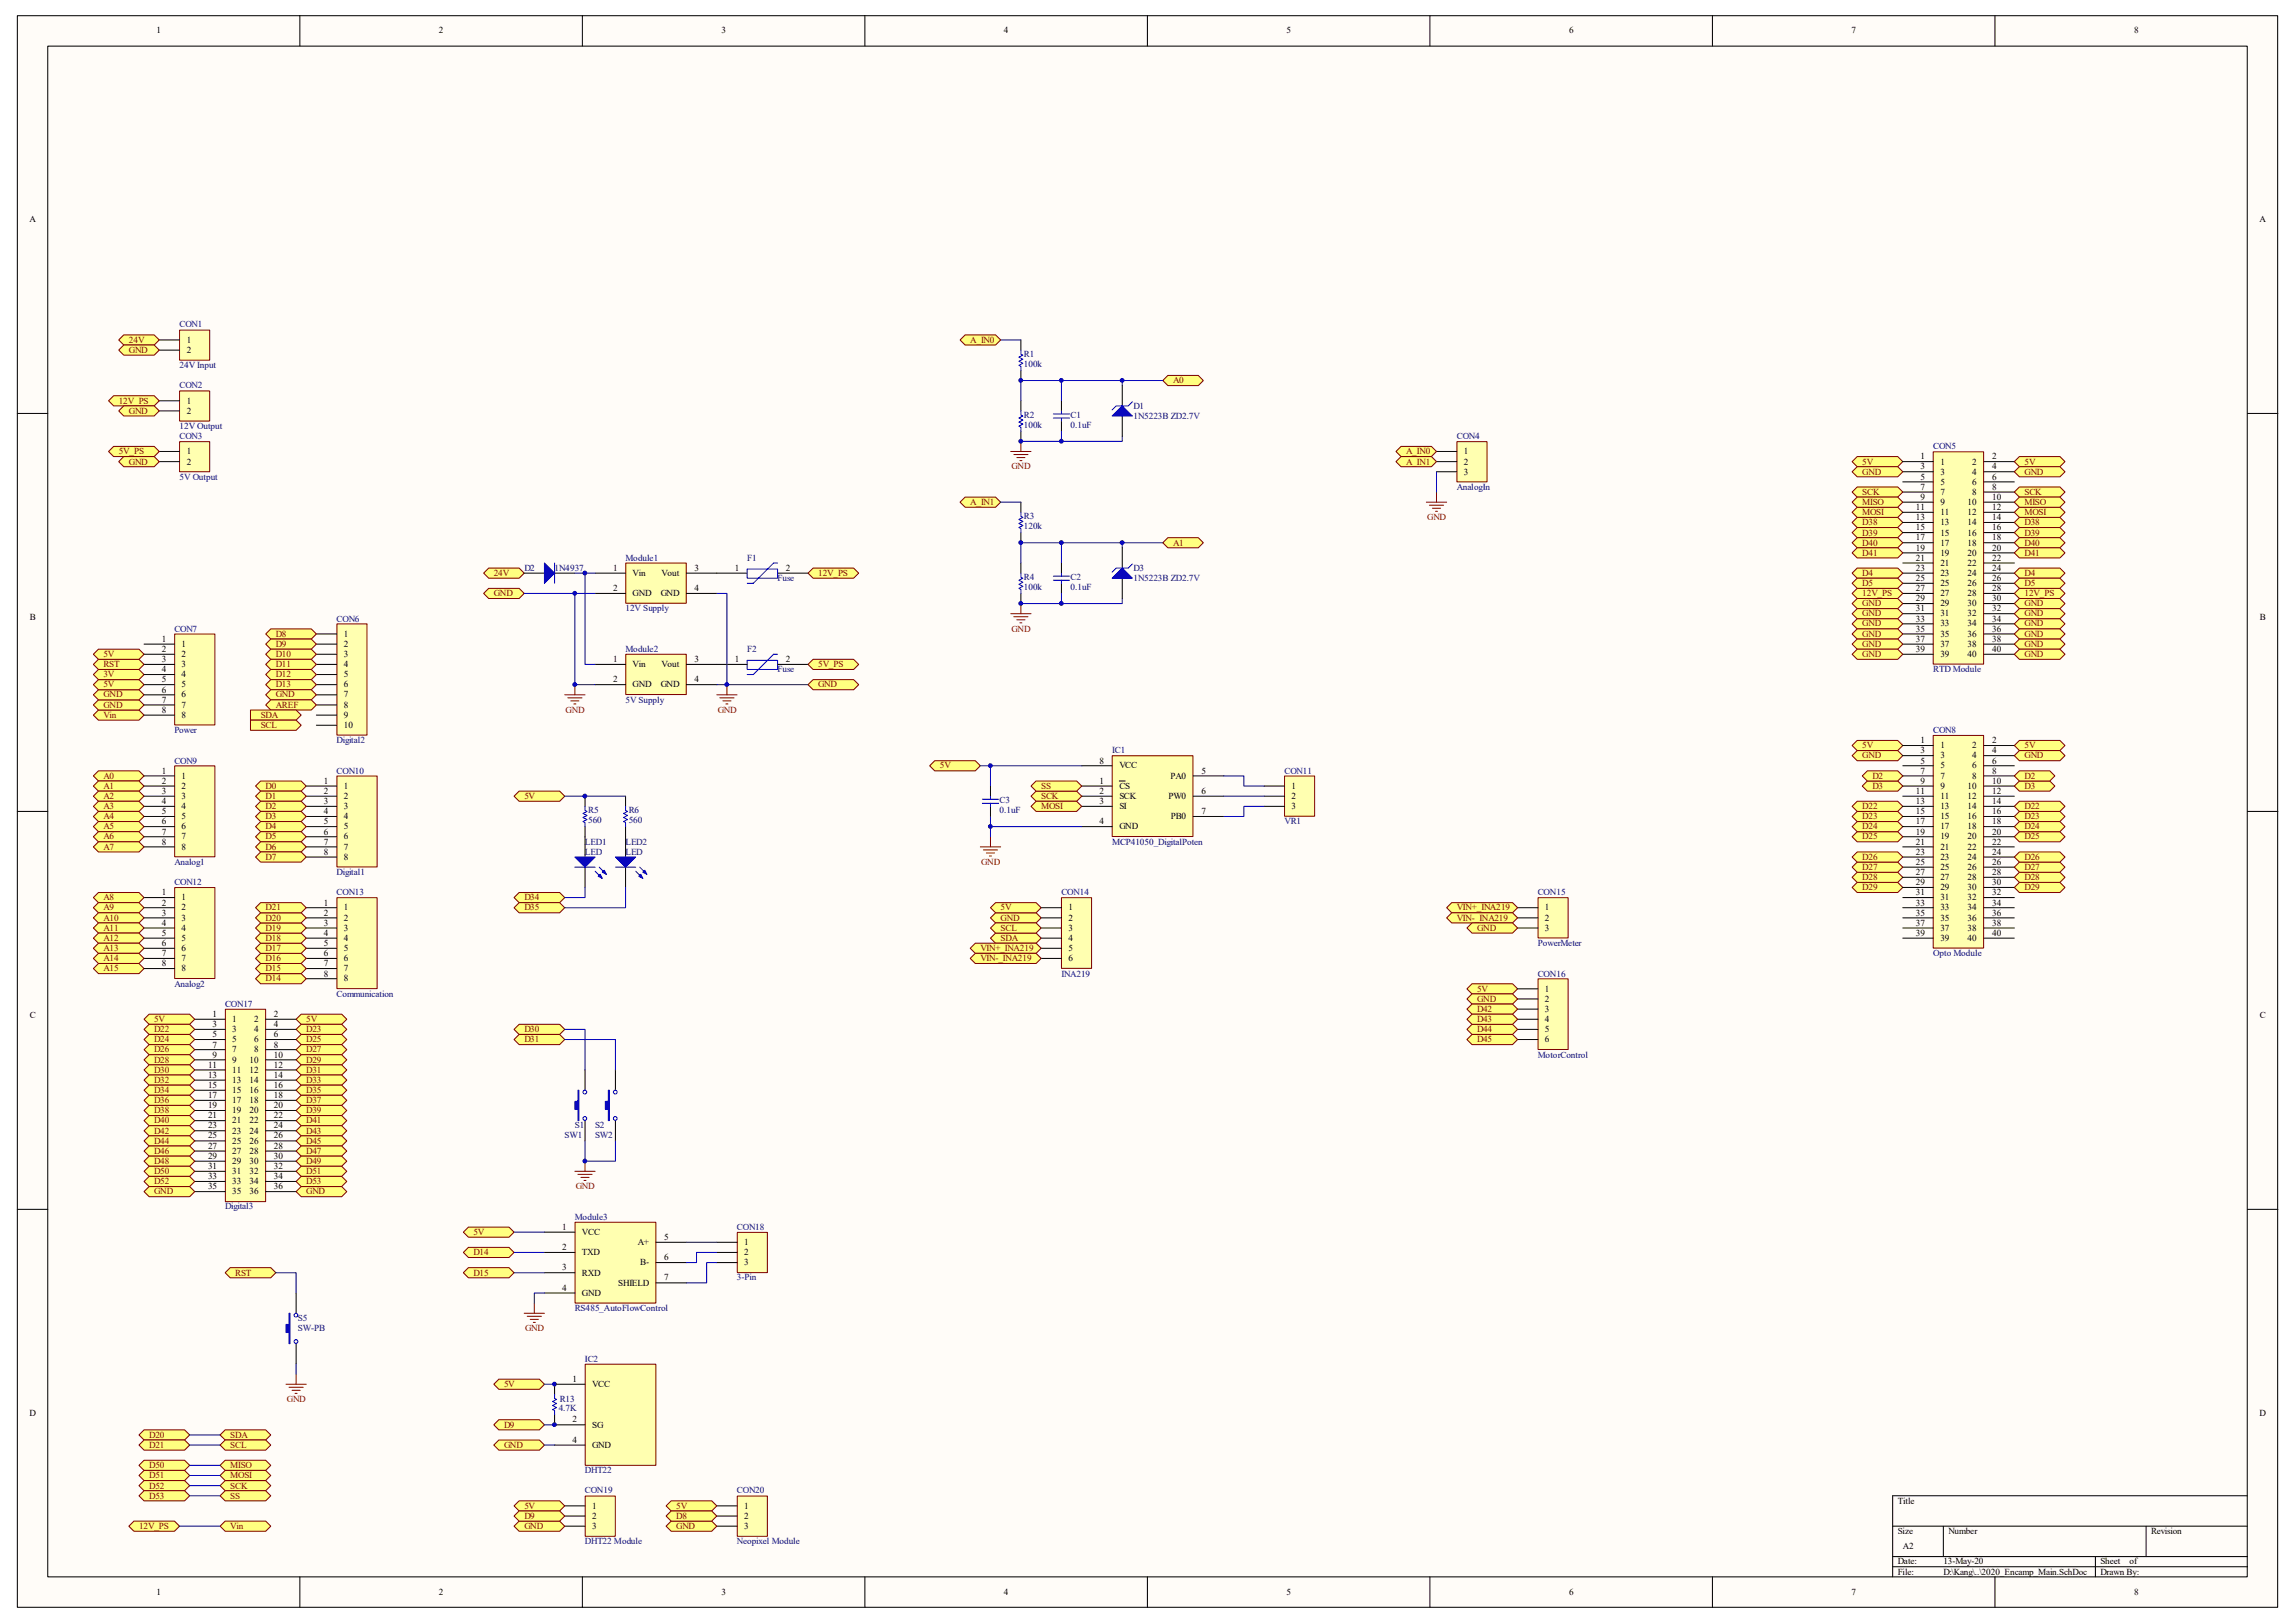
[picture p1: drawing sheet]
<svg xmlns="http://www.w3.org/2000/svg" width="297mm" height="210mm" viewBox="0 0 297 210" stroke-linecap="round" stroke-linejoin="round" font-family="sans-serif">
<defs><g id="words">
<g font-size="1.2">
<text x="20.2" y="4.3">1</text>
<text x="56.8" y="4.3">2</text>
<text x="93.4" y="4.3">3</text>
<text x="129.9" y="4.3">4</text>
<text x="166.5" y="4.3">5</text>
<text x="203.1" y="4.3">6</text>
<text x="239.6" y="4.3">7</text>
<text x="276.2" y="4.3">8</text>
<text x="3.8" y="28.8">A</text>
<text x="292.4" y="28.8">A</text>
<text x="24.2" y="44.4">1</text>
<text x="24.2" y="45.7">2</text>
<text x="24.2" y="52.2">1</text>
<text x="24.2" y="53.6">2</text>
<text x="24.2" y="58.8">1</text>
<text x="189.4" y="58.8">1</text>
<text x="248.5" y="59.4">1</text>
<text x="257.8" y="59.4">2</text>
<text x="24.2" y="60.1">2</text>
<text x="189.4" y="60.1">2</text>
<text x="189.4" y="61.4">3</text>
<text x="247.9" y="66">11</text>
<text x="248.5" y="60.7">3</text>
<text x="248.5" y="62.1">5</text>
<text x="248.5" y="63.4">7</text>
<text x="248.5" y="64.7">9</text>
<text x="251.1" y="60.1">1</text>
<text x="251.1" y="61.4">3</text>
<text x="251.1" y="62.7">5</text>
<text x="251.1" y="64.1">7</text>
<text x="251.1" y="65.4">9</text>
<text x="254.6" y="65.4">10</text>
<text x="255.2" y="60.1">2</text>
<text x="255.2" y="61.4">4</text>
<text x="255.2" y="62.7">6</text>
<text x="255.2" y="64.1">8</text>
<text x="257.8" y="60.7">4</text>
<text x="257.8" y="62.1">6</text>
<text x="257.8" y="63.4">8</text>
<text x="257.8" y="64.7">10</text>
<text x="257.8" y="66">12</text>
<text x="247.9" y="67.3">13</text>
<text x="247.9" y="68.6">15</text>
<text x="247.9" y="69.9">17</text>
<text x="247.9" y="71.2">19</text>
<text x="251.1" y="66.7">11</text>
<text x="251.1" y="68">13</text>
<text x="251.1" y="69.3">15</text>
<text x="251.1" y="70.6">17</text>
<text x="251.1" y="71.9">19</text>
<text x="254.6" y="66.7">12</text>
<text x="254.6" y="68">14</text>
<text x="254.6" y="69.3">16</text>
<text x="254.6" y="70.6">18</text>
<text x="254.6" y="71.9">20</text>
<text x="257.8" y="67.3">14</text>
<text x="257.8" y="68.6">16</text>
<text x="257.8" y="69.9">18</text>
<text x="257.8" y="71.2">20</text>
<text x="79.3" y="73.9">1</text>
<text x="79.3" y="76.5">2</text>
<text x="81.9" y="74.5">Vin</text>
<text x="81.9" y="77.1">GND</text>
<text x="85.5" y="77.1">GND</text>
<text x="85.6" y="74.5">Vout</text>
<text x="89.9" y="73.9">3</text>
<text x="89.9" y="76.5">4</text>
<text x="95.1" y="73.9">1</text>
<text x="101.7" y="73.9">2</text>
<text x="247.9" y="72.6">21</text>
<text x="247.9" y="73.9">23</text>
<text x="247.9" y="75.2">25</text>
<text x="247.9" y="76.5">27</text>
<text x="247.9" y="77.8">29</text>
<text x="251.1" y="73.2">21</text>
<text x="251.1" y="74.5">23</text>
<text x="251.1" y="75.8">25</text>
<text x="251.1" y="77.1">27</text>
<text x="254.6" y="73.2">22</text>
<text x="254.6" y="74.5">24</text>
<text x="254.6" y="75.8">26</text>
<text x="254.6" y="77.1">28</text>
<text x="257.8" y="72.6">22</text>
<text x="257.8" y="73.9">24</text>
<text x="257.8" y="75.2">26</text>
<text x="257.8" y="76.5">28</text>
<text x="257.8" y="77.8">30</text>
<text x="3.9" y="80.3">B</text>
<text x="21" y="83.1">1</text>
<text x="23.5" y="83.7">1</text>
<text x="44.5" y="82.4">1</text>
<text x="44.5" y="83.7">2</text>
<text x="247.9" y="79.1">31</text>
<text x="247.9" y="80.4">33</text>
<text x="247.9" y="81.7">35</text>
<text x="247.9" y="83.1">37</text>
<text x="251.1" y="78.4">29</text>
<text x="251.1" y="79.8">31</text>
<text x="251.1" y="81.1">33</text>
<text x="251.1" y="82.4">35</text>
<text x="251.1" y="83.7">37</text>
<text x="254.6" y="78.4">30</text>
<text x="254.6" y="79.8">32</text>
<text x="254.6" y="81.1">34</text>
<text x="254.6" y="82.4">36</text>
<text x="254.6" y="83.7">38</text>
<text x="257.8" y="79.1">32</text>
<text x="257.8" y="80.4">34</text>
<text x="257.8" y="81.7">36</text>
<text x="257.8" y="83.1">38</text>
<text x="292.4" y="80.3">B</text>
<text x="21" y="84.4">2</text>
<text x="21" y="85.7">3</text>
<text x="21" y="87">4</text>
<text x="21" y="88.3">5</text>
<text x="21" y="89.6">6</text>
<text x="23.5" y="85">2</text>
<text x="23.5" y="86.3">3</text>
<text x="23.5" y="87.6">4</text>
<text x="23.5" y="88.9">5</text>
<text x="44.5" y="85">3</text>
<text x="44.5" y="86.3">4</text>
<text x="44.5" y="87.6">5</text>
<text x="44.5" y="88.9">6</text>
<text x="79.3" y="85.7">1</text>
<text x="79.3" y="88.3">2</text>
<text x="81.9" y="86.3">Vin</text>
<text x="81.9" y="88.9">GND</text>
<text x="85.5" y="88.9">GND</text>
<text x="85.6" y="86.3">Vout</text>
<text x="89.9" y="85.7">3</text>
<text x="89.9" y="88.3">4</text>
<text x="95.1" y="85.7">1</text>
<text x="101.7" y="85.7">2</text>
<text x="247.9" y="84.4">39</text>
<text x="251.1" y="85">39</text>
<text x="254.6" y="85">40</text>
<text x="257.8" y="84.4">40</text>
<text x="21" y="90.9">7</text>
<text x="21" y="92.2">8</text>
<text x="23.5" y="90.3">6</text>
<text x="23.5" y="91.6">7</text>
<text x="23.5" y="92.9">8</text>
<text x="44.5" y="90.3">7</text>
<text x="44.5" y="91.6">8</text>
<text x="44.5" y="92.9">9</text>
<text x="44.5" y="94.2">10</text>
<text x="21" y="100.1">1</text>
<text x="21" y="101.4">2</text>
<text x="23.5" y="100.8">1</text>
<text x="41.9" y="101.4">1</text>
<text x="142.3" y="101.4">1</text>
<text x="142.3" y="98.8">8</text>
<text x="144.9" y="99.4">VCC</text>
<text x="151.5" y="100.8">PA0</text>
<text x="155.5" y="100.1">5</text>
<text x="248.5" y="96.2">1</text>
<text x="248.5" y="97.5">3</text>
<text x="248.5" y="98.8">5</text>
<text x="248.5" y="100.1">7</text>
<text x="248.5" y="101.4">9</text>
<text x="251.1" y="96.8">1</text>
<text x="251.1" y="98.1">3</text>
<text x="251.1" y="99.4">5</text>
<text x="251.1" y="100.8">7</text>
<text x="255.2" y="96.8">2</text>
<text x="255.2" y="98.1">4</text>
<text x="255.2" y="99.4">6</text>
<text x="255.2" y="100.8">8</text>
<text x="257.8" y="96.2">2</text>
<text x="257.8" y="97.5">4</text>
<text x="257.8" y="98.8">6</text>
<text x="257.8" y="100.1">8</text>
<text x="257.8" y="101.4">10</text>
<text x="21" y="102.7">3</text>
<text x="21" y="104.1">4</text>
<text x="21" y="105.4">5</text>
<text x="21" y="106.7">6</text>
<text x="21" y="108">7</text>
<text x="23.5" y="102.1">2</text>
<text x="23.5" y="103.4">3</text>
<text x="23.5" y="104.7">4</text>
<text x="23.5" y="106">5</text>
<text x="23.5" y="107.3">6</text>
<text x="41.9" y="102.7">2</text>
<text x="41.9" y="104.1">3</text>
<text x="41.9" y="105.4">4</text>
<text x="41.9" y="106.7">5</text>
<text x="41.9" y="108">6</text>
<text x="44.5" y="102.1">1</text>
<text x="44.5" y="103.4">2</text>
<text x="44.5" y="104.7">3</text>
<text x="44.5" y="106">4</text>
<text x="44.5" y="107.3">5</text>
<text x="142.3" y="102.7">2</text>
<text x="142.3" y="104.1">3</text>
<text x="142.3" y="106.7">4</text>
<text x="144.9" y="102.1">CS</text>
<text x="144.9" y="103.4">SCK</text>
<text x="144.9" y="104.7">SI</text>
<text x="144.9" y="107.3">GND</text>
<text x="151.2" y="103.4">PW0</text>
<text x="151.5" y="106">PB0</text>
<text x="155.5" y="102.7">6</text>
<text x="155.5" y="105.4">7</text>
<text x="167.1" y="102.1">1</text>
<text x="167.1" y="103.4">2</text>
<text x="167.1" y="104.7">3</text>
<text x="247.9" y="102.7">11</text>
<text x="247.9" y="104.1">13</text>
<text x="247.9" y="105.4">15</text>
<text x="247.9" y="106.7">17</text>
<text x="247.9" y="108">19</text>
<text x="251.1" y="102.1">9</text>
<text x="251.1" y="103.4">11</text>
<text x="251.1" y="104.7">13</text>
<text x="251.1" y="106">15</text>
<text x="251.1" y="107.3">17</text>
<text x="254.6" y="102.1">10</text>
<text x="254.6" y="103.4">12</text>
<text x="254.6" y="104.7">14</text>
<text x="254.6" y="106">16</text>
<text x="254.6" y="107.3">18</text>
<text x="257.8" y="102.7">12</text>
<text x="257.8" y="104.1">14</text>
<text x="257.8" y="105.4">16</text>
<text x="257.8" y="106.7">18</text>
<text x="257.8" y="108">20</text>
<text x="21" y="109.3">8</text>
<text x="23.5" y="108.6">7</text>
<text x="23.5" y="109.9">8</text>
<text x="41.9" y="109.3">7</text>
<text x="41.9" y="110.6">8</text>
<text x="44.5" y="108.6">6</text>
<text x="44.5" y="109.9">7</text>
<text x="44.5" y="111.3">8</text>
<text x="247.9" y="109.3">21</text>
<text x="247.9" y="110.6">23</text>
<text x="247.9" y="111.9">25</text>
<text x="247.9" y="113.2">27</text>
<text x="251.1" y="108.6">19</text>
<text x="251.1" y="109.9">21</text>
<text x="251.1" y="111.3">23</text>
<text x="251.1" y="112.6">25</text>
<text x="251.1" y="113.9">27</text>
<text x="254.6" y="108.6">20</text>
<text x="254.6" y="109.9">22</text>
<text x="254.6" y="111.3">24</text>
<text x="254.6" y="112.6">26</text>
<text x="254.6" y="113.9">28</text>
<text x="257.8" y="109.3">22</text>
<text x="257.8" y="110.6">24</text>
<text x="257.8" y="111.9">26</text>
<text x="257.8" y="113.2">28</text>
<text x="21" y="115.9">1</text>
<text x="21" y="117.2">2</text>
<text x="21" y="118.5">3</text>
<text x="21" y="119.8">4</text>
<text x="23.5" y="116.5">1</text>
<text x="23.5" y="117.8">2</text>
<text x="23.5" y="119.1">3</text>
<text x="41.9" y="117.2">1</text>
<text x="41.9" y="118.5">2</text>
<text x="41.9" y="119.8">3</text>
<text x="44.5" y="117.8">1</text>
<text x="44.5" y="119.1">2</text>
<text x="138.3" y="117.8">1</text>
<text x="138.3" y="119.1">2</text>
<text x="199.9" y="117.8">1</text>
<text x="199.9" y="119.1">2</text>
<text x="247.9" y="114.6">29</text>
<text x="247.9" y="115.9">31</text>
<text x="247.9" y="117.2">33</text>
<text x="247.9" y="118.5">35</text>
<text x="247.9" y="119.8">37</text>
<text x="251.1" y="115.2">29</text>
<text x="251.1" y="116.5">31</text>
<text x="251.1" y="117.8">33</text>
<text x="251.1" y="119.1">35</text>
<text x="254.6" y="115.2">30</text>
<text x="254.6" y="116.5">32</text>
<text x="254.6" y="117.8">34</text>
<text x="254.6" y="119.1">36</text>
<text x="257.8" y="114.6">30</text>
<text x="257.8" y="115.9">32</text>
<text x="257.8" y="117.2">34</text>
<text x="257.8" y="118.5">36</text>
<text x="257.8" y="119.8">38</text>
<text x="21" y="121.1">5</text>
<text x="21" y="122.4">6</text>
<text x="21" y="123.7">7</text>
<text x="21" y="125.1">8</text>
<text x="23.5" y="120.4">4</text>
<text x="23.5" y="121.8">5</text>
<text x="23.5" y="123.1">6</text>
<text x="23.5" y="124.4">7</text>
<text x="23.5" y="125.7">8</text>
<text x="41.9" y="121.1">4</text>
<text x="41.9" y="122.4">5</text>
<text x="41.9" y="123.7">6</text>
<text x="41.9" y="125.1">7</text>
<text x="44.5" y="120.4">3</text>
<text x="44.5" y="121.8">4</text>
<text x="44.5" y="123.1">5</text>
<text x="44.5" y="124.4">6</text>
<text x="44.5" y="125.7">7</text>
<text x="138.3" y="120.4">3</text>
<text x="138.3" y="121.8">4</text>
<text x="138.3" y="123.1">5</text>
<text x="138.3" y="124.4">6</text>
<text x="199.9" y="120.4">3</text>
<text x="247.9" y="121.1">39</text>
<text x="251.1" y="120.4">37</text>
<text x="251.1" y="121.8">39</text>
<text x="254.6" y="120.4">38</text>
<text x="254.6" y="121.8">40</text>
<text x="257.8" y="121.1">40</text>
<text x="3.9" y="131.7">C</text>
<text x="27.5" y="131.6">1</text>
<text x="35.4" y="131.6">2</text>
<text x="41.9" y="126.4">8</text>
<text x="44.5" y="127">8</text>
<text x="199.9" y="128.3">1</text>
<text x="199.9" y="129.6">2</text>
<text x="199.9" y="130.9">3</text>
<text x="292.4" y="131.7">C</text>
<text x="27.5" y="132.9">3</text>
<text x="27.5" y="134.2">5</text>
<text x="27.5" y="135.6">7</text>
<text x="27.5" y="136.9">9</text>
<text x="30.1" y="132.2">1</text>
<text x="30.1" y="133.6">3</text>
<text x="30.1" y="134.9">5</text>
<text x="30.1" y="136.2">7</text>
<text x="30.1" y="137.5">9</text>
<text x="32.3" y="137.5">10</text>
<text x="32.9" y="132.2">2</text>
<text x="32.9" y="133.6">4</text>
<text x="32.9" y="134.9">6</text>
<text x="32.9" y="136.2">8</text>
<text x="35.4" y="132.9">4</text>
<text x="35.4" y="134.2">6</text>
<text x="35.4" y="135.6">8</text>
<text x="35.4" y="136.9">10</text>
<text x="199.9" y="132.2">4</text>
<text x="199.9" y="133.6">5</text>
<text x="199.9" y="134.9">6</text>
<text x="26.9" y="138.2">11</text>
<text x="26.9" y="139.5">13</text>
<text x="26.9" y="140.8">15</text>
<text x="26.9" y="142.1">17</text>
<text x="26.9" y="143.4">19</text>
<text x="30.1" y="138.8">11</text>
<text x="30.1" y="140.1">13</text>
<text x="30.1" y="141.4">15</text>
<text x="30.1" y="142.7">17</text>
<text x="32.3" y="138.8">12</text>
<text x="32.3" y="140.1">14</text>
<text x="32.3" y="141.4">16</text>
<text x="32.3" y="142.7">18</text>
<text x="35.4" y="138.2">12</text>
<text x="35.4" y="139.5">14</text>
<text x="35.4" y="140.8">16</text>
<text x="35.4" y="142.1">18</text>
<text x="35.4" y="143.4">20</text>
<text x="26.9" y="144.7">21</text>
<text x="26.9" y="146">23</text>
<text x="26.9" y="147.3">25</text>
<text x="26.9" y="148.6">27</text>
<text x="26.9" y="149.9">29</text>
<text x="30.1" y="144.1">19</text>
<text x="30.1" y="145.4">21</text>
<text x="30.1" y="146.7">23</text>
<text x="30.1" y="148">25</text>
<text x="30.1" y="149.3">27</text>
<text x="32.3" y="144.1">20</text>
<text x="32.3" y="145.4">22</text>
<text x="32.3" y="146.7">24</text>
<text x="32.3" y="148">26</text>
<text x="32.3" y="149.3">28</text>
<text x="35.4" y="144.7">22</text>
<text x="35.4" y="146">24</text>
<text x="35.4" y="147.3">26</text>
<text x="35.4" y="148.6">28</text>
<text x="35.4" y="149.9">30</text>
<text x="26.9" y="151.3">31</text>
<text x="26.9" y="152.6">33</text>
<text x="26.9" y="153.9">35</text>
<text x="30.1" y="150.6">29</text>
<text x="30.1" y="151.9">31</text>
<text x="30.1" y="153.2">33</text>
<text x="30.1" y="154.6">35</text>
<text x="32.3" y="150.6">30</text>
<text x="32.3" y="151.9">32</text>
<text x="32.3" y="153.2">34</text>
<text x="32.3" y="154.6">36</text>
<text x="35.4" y="151.3">32</text>
<text x="35.4" y="152.6">34</text>
<text x="35.4" y="153.9">36</text>
<text x="72.8" y="159.1">1</text>
<text x="72.8" y="161.8">2</text>
<text x="75.3" y="159.8">VCC</text>
<text x="82.5" y="161.1">A+</text>
<text x="85.9" y="160.4">5</text>
<text x="96.3" y="161.1">1</text>
<text x="72.8" y="164.4">3</text>
<text x="72.8" y="167">4</text>
<text x="75.3" y="162.4">TXD</text>
<text x="75.3" y="165.1">RXD</text>
<text x="75.3" y="167.7">GND</text>
<text x="80" y="166.4">SHIELD</text>
<text x="82.8" y="163.7">B-</text>
<text x="85.9" y="163.1">6</text>
<text x="85.9" y="165.7">7</text>
<text x="96.3" y="162.4">2</text>
<text x="96.3" y="163.7">3</text>
<text x="74.1" y="178.8">1</text>
<text x="76.6" y="179.5">VCC</text>
<text x="3.8" y="183.3">D</text>
<text x="74.1" y="184.1">2</text>
<text x="76.6" y="184.7">SG</text>
<text x="292.4" y="183.3">D</text>
<text x="74.1" y="186.7">4</text>
<text x="76.6" y="187.4">GND</text>
<text x="76.6" y="195.2">1</text>
<text x="76.6" y="196.6">2</text>
<text x="76.6" y="197.9">3</text>
<text x="96.3" y="195.2">1</text>
<text x="96.3" y="196.6">2</text>
<text x="96.3" y="197.9">3</text>
<text x="245.6" y="194.6">Title</text>
<text x="245.6" y="198.5">Size</text>
<text x="245.6" y="202.4">Date:</text>
<text x="245.6" y="203.8">File:</text>
<text x="246.3" y="200.5">A2</text>
<text x="251.5" y="202.4">13-May-20</text>
<text x="251.5" y="203.8">D:\Kang\..\2020_Encamp_Main.SchDoc</text>
<text x="252.2" y="198.5">Number</text>
<text x="271.8" y="202.4">Sheet</text>
<text x="271.8" y="203.8">Drawn By:</text>
<text x="275.6" y="202.4">of</text>
<text x="278.4" y="198.5">Revision</text>
<text x="20.2" y="206.4">1</text>
<text x="56.8" y="206.4">2</text>
<text x="93.4" y="206.4">3</text>
<text x="129.9" y="206.4">4</text>
<text x="166.5" y="206.4">5</text>
<text x="203.1" y="206.4">6</text>
<text x="239.6" y="206.4">7</text>
<text x="276.2" y="206.4">8</text>
</g>
<g font-size="1.2" fill="#800000">
<text x="16.7" y="44.4">24V</text>
<text x="16.7" y="45.7">GND</text>
<text x="125.6" y="44.4">A_IN0</text>
<text x="15.4" y="52.2">12V_PS</text>
<text x="16.7" y="53.6">GND</text>
<text x="151.8" y="49.6">A0</text>
<text x="15.4" y="58.8">5V_PS</text>
<text x="182" y="58.8">A_IN0</text>
<text x="16.7" y="60.1">GND</text>
<text x="125.6" y="65.4">A_IN1</text>
<text x="130.9" y="60.7">GND</text>
<text x="182" y="60.1">A_IN1</text>
<text x="241" y="60.1">5V</text>
<text x="241" y="61.4">GND</text>
<text x="241" y="64.1">SCK</text>
<text x="241" y="65.4">MISO</text>
<text x="262" y="60.1">5V</text>
<text x="262" y="61.4">GND</text>
<text x="262" y="64.1">SCK</text>
<text x="262" y="65.4">MISO</text>
<text x="151.8" y="70.6">A1</text>
<text x="184.7" y="67.3">GND</text>
<text x="241" y="68">D38</text>
<text x="241" y="66.7">MOSI</text>
<text x="241" y="69.3">D39</text>
<text x="241" y="70.6">D40</text>
<text x="241" y="71.9">D41</text>
<text x="262" y="68">D38</text>
<text x="262" y="66.7">MOSI</text>
<text x="262" y="69.3">D39</text>
<text x="262" y="70.6">D40</text>
<text x="262" y="71.9">D41</text>
<text x="63.9" y="74.5">24V</text>
<text x="63.9" y="77.1">GND</text>
<text x="105.9" y="74.5">12V_PS</text>
<text x="241" y="77.1">12V_PS</text>
<text x="241" y="74.5">D4</text>
<text x="241" y="75.8">D5</text>
<text x="262" y="77.1">12V_PS</text>
<text x="262" y="74.5">D4</text>
<text x="262" y="75.8">D5</text>
<text x="35.7" y="82.4">D8</text>
<text x="35.7" y="83.7">D9</text>
<text x="130.9" y="81.7">GND</text>
<text x="241" y="78.4">GND</text>
<text x="241" y="79.8">GND</text>
<text x="241" y="81.1">GND</text>
<text x="241" y="82.4">GND</text>
<text x="241" y="83.7">GND</text>
<text x="262" y="78.4">GND</text>
<text x="262" y="79.8">GND</text>
<text x="262" y="81.1">GND</text>
<text x="262" y="82.4">GND</text>
<text x="262" y="83.7">GND</text>
<text x="13.4" y="88.9">5V</text>
<text x="13.4" y="87.6">3V</text>
<text x="13.4" y="86.3">RST</text>
<text x="13.4" y="85">5V</text>
<text x="35.7" y="85">D10</text>
<text x="35.7" y="86.3">D11</text>
<text x="35.7" y="87.6">D12</text>
<text x="35.7" y="88.9">D13</text>
<text x="105.9" y="88.9">GND</text>
<text x="105.9" y="86.3">5V_PS</text>
<text x="241" y="85">GND</text>
<text x="262" y="85">GND</text>
<text x="13.4" y="92.9">Vin</text>
<text x="13.4" y="91.6">GND</text>
<text x="13.4" y="90.3">GND</text>
<text x="33.7" y="92.9">SDA</text>
<text x="33.7" y="94.2">SCL</text>
<text x="35.7" y="90.3">GND</text>
<text x="35.7" y="91.6">AREF</text>
<text x="73.2" y="92.2">GND</text>
<text x="92.9" y="92.2">GND</text>
<text x="13.4" y="100.8">A0</text>
<text x="121.6" y="99.4">5V</text>
<text x="241" y="96.8">5V</text>
<text x="241" y="98.1">GND</text>
<text x="242.3" y="100.8">D2</text>
<text x="262" y="96.8">5V</text>
<text x="262" y="100.8">D2</text>
<text x="262" y="98.1">GND</text>
<text x="13.4" y="102.1">A1</text>
<text x="13.4" y="103.4">A2</text>
<text x="13.4" y="104.7">A3</text>
<text x="13.4" y="106">A4</text>
<text x="13.4" y="107.3">A5</text>
<text x="34.4" y="102.1">D0</text>
<text x="34.4" y="103.4">D1</text>
<text x="34.4" y="104.7">D2</text>
<text x="34.4" y="106">D3</text>
<text x="34.4" y="107.3">D4</text>
<text x="67.9" y="103.4">5V</text>
<text x="134.7" y="103.4">SCK</text>
<text x="134.7" y="102.1">SS</text>
<text x="134.7" y="104.7">MOSI</text>
<text x="241" y="107.3">D24</text>
<text x="241" y="106">D23</text>
<text x="241" y="104.7">D22</text>
<text x="242.3" y="102.1">D3</text>
<text x="262" y="102.1">D3</text>
<text x="262" y="107.3">D24</text>
<text x="262" y="106">D23</text>
<text x="262" y="104.7">D22</text>
<text x="13.4" y="108.6">A6</text>
<text x="13.4" y="109.9">A7</text>
<text x="34.4" y="108.6">D5</text>
<text x="34.4" y="109.9">D6</text>
<text x="34.4" y="111.3">D7</text>
<text x="127" y="111.9">GND</text>
<text x="241" y="108.6">D25</text>
<text x="241" y="113.9">D28</text>
<text x="241" y="112.6">D27</text>
<text x="241" y="111.3">D26</text>
<text x="262" y="108.6">D25</text>
<text x="262" y="113.9">D28</text>
<text x="262" y="112.6">D27</text>
<text x="262" y="111.3">D26</text>
<text x="13.4" y="116.5">A8</text>
<text x="13.4" y="117.8">A9</text>
<text x="13.4" y="119.1">A10</text>
<text x="34.4" y="119.1">D20</text>
<text x="34.4" y="117.8">D21</text>
<text x="67.9" y="116.5">D34</text>
<text x="67.9" y="117.8">D35</text>
<text x="129.5" y="119.1">GND</text>
<text x="129.5" y="117.8">5V</text>
<text x="188.6" y="117.8">VIN+_INA219</text>
<text x="188.6" y="119.1">VIN-_INA219</text>
<text x="241" y="115.2">D29</text>
<text x="262" y="115.2">D29</text>
<text x="13.4" y="120.4">A11</text>
<text x="13.4" y="121.8">A12</text>
<text x="13.4" y="123.1">A13</text>
<text x="13.4" y="124.4">A14</text>
<text x="13.4" y="125.7">A15</text>
<text x="34.4" y="125.7">D15</text>
<text x="34.4" y="124.4">D16</text>
<text x="34.4" y="123.1">D17</text>
<text x="34.4" y="121.8">D18</text>
<text x="34.4" y="120.4">D19</text>
<text x="126.9" y="123.1">VIN+_INA219</text>
<text x="126.9" y="124.4">VIN-_INA219</text>
<text x="129.5" y="121.8">SDA</text>
<text x="129.5" y="120.4">SCL</text>
<text x="191.2" y="120.4">GND</text>
<text x="34.4" y="127">D14</text>
<text x="191.2" y="128.3">5V</text>
<text x="191.2" y="129.6">GND</text>
<text x="191.2" y="130.9">D42</text>
<text x="19.9" y="132.2">5V</text>
<text x="19.9" y="133.6">D22</text>
<text x="19.9" y="134.9">D24</text>
<text x="19.9" y="136.2">D26</text>
<text x="19.9" y="137.5">D28</text>
<text x="39.6" y="132.2">5V</text>
<text x="39.6" y="133.6">D23</text>
<text x="39.6" y="134.9">D25</text>
<text x="39.6" y="136.2">D27</text>
<text x="39.6" y="137.5">D29</text>
<text x="67.9" y="133.6">D30</text>
<text x="67.9" y="134.9">D31</text>
<text x="191.2" y="133.6">D44</text>
<text x="191.2" y="132.2">D43</text>
<text x="191.2" y="134.9">D45</text>
<text x="19.9" y="138.8">D30</text>
<text x="19.9" y="140.1">D32</text>
<text x="19.9" y="141.4">D34</text>
<text x="19.9" y="142.7">D36</text>
<text x="39.6" y="138.8">D31</text>
<text x="39.6" y="140.1">D33</text>
<text x="39.6" y="141.4">D35</text>
<text x="39.6" y="142.7">D37</text>
<text x="19.9" y="144.1">D38</text>
<text x="19.9" y="145.4">D40</text>
<text x="19.9" y="146.7">D42</text>
<text x="19.9" y="148">D44</text>
<text x="19.9" y="149.3">D46</text>
<text x="39.6" y="144.1">D39</text>
<text x="39.6" y="145.4">D41</text>
<text x="39.6" y="146.7">D43</text>
<text x="39.6" y="148">D45</text>
<text x="39.6" y="149.3">D47</text>
<text x="19.9" y="154.6">GND</text>
<text x="19.9" y="150.6">D48</text>
<text x="19.9" y="151.9">D50</text>
<text x="19.9" y="153.2">D52</text>
<text x="39.6" y="154.6">GND</text>
<text x="39.6" y="150.6">D49</text>
<text x="39.6" y="151.9">D51</text>
<text x="39.6" y="153.2">D53</text>
<text x="74.5" y="153.9">GND</text>
<text x="61.3" y="159.8">5V</text>
<text x="30.4" y="165.1">RST</text>
<text x="61.3" y="162.4">D14</text>
<text x="61.3" y="165.1">D15</text>
<text x="67.9" y="172.3">GND</text>
<text x="65.2" y="179.5">5V</text>
<text x="37.1" y="181.4">GND</text>
<text x="65.2" y="184.7">D9</text>
<text x="19.3" y="186.1">D20</text>
<text x="19.3" y="187.4">D21</text>
<text x="19.3" y="190">D50</text>
<text x="19.3" y="191.3">D51</text>
<text x="29.8" y="190">MISO</text>
<text x="29.8" y="191.3">MOSI</text>
<text x="29.8" y="186.1">SDA</text>
<text x="29.8" y="187.4">SCL</text>
<text x="65.2" y="187.4">GND</text>
<text x="18" y="197.9">12V_PS</text>
<text x="19.3" y="192.6">D52</text>
<text x="19.3" y="193.9">D53</text>
<text x="29.8" y="192.6">SCK</text>
<text x="29.8" y="193.9">SS</text>
<text x="29.8" y="197.9">Vin</text>
<text x="67.9" y="197.9">GND</text>
<text x="67.9" y="195.2">5V</text>
<text x="67.9" y="196.6">D9</text>
<text x="87.5" y="197.9">GND</text>
<text x="87.5" y="195.2">5V</text>
<text x="87.5" y="196.6">D8</text>
</g>
<g font-size="1.2" fill="#000080">
<text x="23.2" y="42.4">CON1</text>
<text x="23.2" y="47.6">24V Input</text>
<text x="132.5" y="46.2">R1</text>
<text x="132.5" y="47.5">100k</text>
<text x="23.2" y="50.2">CON2</text>
<text x="146.7" y="52.9">D1</text>
<text x="23.2" y="55.5">12V Output</text>
<text x="23.2" y="56.8">CON3</text>
<text x="132.5" y="54.1">R2</text>
<text x="132.5" y="55.4">100k</text>
<text x="138.6" y="54.1">C1</text>
<text x="138.6" y="55.4">0.1uF</text>
<text x="146.7" y="54.2">1N5223B ZD2.7V</text>
<text x="188.6" y="56.8">CON4</text>
<text x="250.2" y="58.1">CON5</text>
<text x="23.2" y="62.1">5V Output</text>
<text x="188.6" y="63.4">AnalogIn</text>
<text x="132.5" y="67.2">R3</text>
<text x="132.5" y="68.5">120k</text>
<text x="67.9" y="73.9">D2</text>
<text x="71.8" y="73.9">1N4937</text>
<text x="80.9" y="72.6">Module1</text>
<text x="96.7" y="72.6">F1</text>
<text x="100.6" y="75.2">Fuse</text>
<text x="132.5" y="75.1">R4</text>
<text x="132.5" y="76.4">100k</text>
<text x="138.6" y="75.1">C2</text>
<text x="138.6" y="76.4">0.1uF</text>
<text x="146.7" y="73.9">D3</text>
<text x="146.7" y="75.2">1N5223B ZD2.7V</text>
<text x="22.6" y="81.7">CON7</text>
<text x="43.6" y="80.4">CON6</text>
<text x="80.9" y="79.1">12V Supply</text>
<text x="80.9" y="84.4">Module2</text>
<text x="96.7" y="84.4">F2</text>
<text x="100.6" y="87">Fuse</text>
<text x="250.2" y="87">RTD Module</text>
<text x="22.6" y="94.9">Power</text>
<text x="80.9" y="90.9">5V Supply</text>
<text x="250.2" y="94.9">CON8</text>
<text x="22.6" y="98.8">CON9</text>
<text x="43.6" y="100.1">CON10</text>
<text x="43.6" y="96.2">Digital2</text>
<text x="143.9" y="97.5">IC1</text>
<text x="166.2" y="100.1">CON11</text>
<text x="76.1" y="105.2">R5</text>
<text x="76.1" y="106.6">560</text>
<text x="81.4" y="105.2">R6</text>
<text x="81.4" y="106.6">560</text>
<text x="129.4" y="103.9">C3</text>
<text x="129.4" y="105.2">0.1uF</text>
<text x="166.2" y="106.7">VR1</text>
<text x="22.6" y="111.9">Analog1</text>
<text x="43.6" y="113.2">Digital1</text>
<text x="75.7" y="109.3">LED1</text>
<text x="75.7" y="110.6">LED</text>
<text x="80.9" y="109.3">LED2</text>
<text x="80.9" y="110.6">LED</text>
<text x="143.9" y="109.3">MCP41050_DigitalPoten</text>
<text x="22.6" y="114.6">CON12</text>
<text x="43.6" y="115.9">CON13</text>
<text x="137.4" y="115.9">CON14</text>
<text x="199" y="115.9">CON15</text>
<text x="199" y="122.4">PowerMeter</text>
<text x="250.2" y="123.7">Opto Module</text>
<text x="22.6" y="127.7">Analog2</text>
<text x="29.1" y="130.3">CON17</text>
<text x="43.6" y="129">Communication</text>
<text x="137.4" y="126.4">INA219</text>
<text x="199" y="126.4">CON16</text>
<text x="199" y="136.9">MotorControl</text>
<text x="73.1" y="147.3">SW1</text>
<text x="74.4" y="146">S1</text>
<text x="77" y="146">S2</text>
<text x="77" y="147.3">SW2</text>
<text x="29.1" y="156.5">Digital3</text>
<text x="74.4" y="157.8">Module3</text>
<text x="95.4" y="159.1">CON18</text>
<text x="95.4" y="165.7">3-Pin</text>
<text x="38.6" y="170.9">S5</text>
<text x="38.6" y="172.3">SW-PB</text>
<text x="74.4" y="169.6">RS485_AutoFlowControl</text>
<text x="75.7" y="176.2">IC2</text>
<text x="72.3" y="182.6">4.7K</text>
<text x="72.4" y="181.4">R13</text>
<text x="75.7" y="190.6">DHT22</text>
<text x="75.7" y="193.3">CON19</text>
<text x="95.4" y="193.3">CON20</text>
<text x="75.7" y="199.8">DHT22 Module</text>
<text x="95.4" y="199.8">Neopixel Module</text>
</g>
</g></defs>
<path d="M2.3 2.1h292.5v205.9h-292.5z" fill="#fffcf8"/>
<path d="M2.2 2h292.6v206h-292.6z" fill="none" stroke="#000" stroke-width=".13"/>
<path d="M6.2 6h284.6v198h-284.6z" fill="#fffcf8"/>
<g fill="none" stroke="#000" stroke-width=".13">
<path d="M6.2 6h284.6v198h-284.6zM38.8 2v3.9M75.4 2v3.9M111.9 2v3.9M148.5 2v3.9M185.1 2v3.9M221.6 2v3.9M258.2 2v3.9M2.2 53.5h4M290.9 53.5h3.9M2.2 105h4M290.9 105h3.9"/>
<path d="M2.2 156.5h4M290.9 156.5h3.9M244.9 197.5h46M251.5 197.5v3.9M277.7 197.5v3.9M290.9 193.6h-46v10.4M38.8 204v4M75.4 204v4M111.9 204v4M148.5 204v4M185.1 204v4M221.6 204v4"/>
<path d="M244.9 201.4h46M244.9 202.7h46M258.2 204v4M271.2 201.4v2.6"/>
</g>
<path d="M43.6 100.5h5.2v11.7h-5.2z" fill="#ffffb0"/>
<path d="M43.6 100.4h5.2v11.8h-5.2z" fill="none" stroke="#800000" stroke-width=".13"/>
<path d="M39.6 101.7h4M39.6 103h4M39.6 104.3h4M39.6 105.7h4M39.6 107h4M39.6 108.3h4M39.6 109.6h4M39.6 110.9h4" fill="none" stroke="#000" stroke-width=".13"/>
<path d="M43.6 116.2h5.2v11.7h-5.2z" fill="#ffffb0"/>
<path d="M43.6 116.2h5.2v11.7h-5.2z" fill="none" stroke="#800000" stroke-width=".13"/>
<path d="M39.6 117.5h4M39.6 118.8h4M39.6 120.1h4M39.6 121.4h4M39.6 122.7h4M39.6 124h4M39.6 125.3h4M39.6 126.6h4" fill="none" stroke="#000" stroke-width=".13"/>
<path d="M22.6 114.9h5.2v11.7h-5.2z" fill="#ffffb0"/>
<path d="M22.6 114.9h5.2v11.7h-5.2z" fill="none" stroke="#800000" stroke-width=".13"/>
<path d="M18.6 116.1h4M18.6 117.5h4M18.6 118.8h4M18.6 120.1h4M18.6 121.4h4M18.6 122.7h4M18.6 124h4M18.6 125.3h4" fill="none" stroke="#000" stroke-width=".13"/>
<path d="M22.6 82.1h5.2v11.7h-5.2z" fill="#ffffb0"/>
<path d="M22.6 82h5.2v11.8h-5.2z" fill="none" stroke="#800000" stroke-width=".13"/>
<path d="M18.6 83.3h4M18.6 84.7h4M18.6 86h4M18.6 87.3h4M18.6 88.6h4M18.6 89.9h4M18.6 91.2h4M18.6 92.5h4" fill="none" stroke="#000" stroke-width=".13"/>
<path d="M22.6 99.1h5.2v11.8h-5.2z" fill="#ffffb0"/>
<path d="M22.6 99.1h5.2v11.8h-5.2z" fill="none" stroke="#800000" stroke-width=".13"/>
<path d="M18.6 100.4h4M18.6 101.7h4M18.6 103h4M18.6 104.3h4M18.6 105.7h4M18.6 107h4M18.6 108.3h4M18.6 109.6h4" fill="none" stroke="#000" stroke-width=".13"/>
<path d="M43.6 80.8h3.9v14.3h-3.9z" fill="#ffffb0"/>
<path d="M43.6 80.7h3.9v14.4h-3.9z" fill="none" stroke="#800000" stroke-width=".13"/>
<path d="M40.9 82h2.7M40.9 83.3h2.7M40.9 84.7h2.7M40.9 86h2.7M40.9 87.3h2.7M40.9 88.6h2.7M40.9 89.9h2.7M40.9 91.2h2.7M40.9 92.5h2.7M40.9 93.8h2.7" fill="none" stroke="#000" stroke-width=".13"/>
<g fill="#ffff80" stroke="#800000" stroke-width=".13">
<path d="M33.7 101.1h5.3l.6 .6-.6 .7h-5.3l-.6-.7z" fill-rule="evenodd"/>
<path d="M33.1 103l.6-.6h5.3l.6 .6-.6 .7h-5.3z" fill-rule="evenodd"/>
<path d="M33.1 104.3l.6-.6h5.3l.6 .6-.6 .7h-5.3z" fill-rule="evenodd"/>
<path d="M33.7 105h5.3l.6 .7-.6 .6h-5.3l-.6-.6z" fill-rule="evenodd"/>
<path d="M33.1 107l.6-.7h5.3l.6 .7-.6 .6h-5.3z" fill-rule="evenodd"/>
<path d="M33.7 107.6h5.3l.6 .7-.6 .6h-5.3l-.6-.6z" fill-rule="evenodd"/>
<path d="M33.7 108.9h5.3l.6 .7-.6 .6h-5.3l-.6-.6z" fill-rule="evenodd"/>
<path d="M33.1 110.9l.6-.7h5.3l.6 .7-.6 .7h-5.3z" fill-rule="evenodd"/>
<path d="M35 81.4h5.3l.6 .6-.6 .7h-5.3l-.6-.7z" fill-rule="evenodd"/>
<path d="M34.4 83.3l.6-.6h5.3l.6 .6-.6 .7h-5.3z" fill-rule="evenodd"/>
<path d="M35 84h5.3l.6 .7-.6 .6h-5.3l-.6-.6z" fill-rule="evenodd"/>
<path d="M35 85.3h5.3l.6 .7-.6 .6h-5.3l-.6-.6z" fill-rule="evenodd"/>
<path d="M34.4 87.3l.6-.7h5.3l.6 .7-.6 .6h-5.3z" fill-rule="evenodd"/>
<path d="M34.4 88.6l.6-.7h5.3l.6 .7-.6 .7h-5.3z" fill-rule="evenodd"/>
<path d="M35 89.3h5.3l.6 .6-.6 .7h-5.3l-.6-.7z" fill-rule="evenodd"/>
<path d="M34.4 91.2l.6-.6h5.3l.6 .6-.6 .7h-5.3z" fill-rule="evenodd"/>
<path d="M32.4 91.9h5.9l.7 .6-.7 .7h-5.9z" fill-rule="evenodd"/>
<path d="M32.4 93.2h5.9l.7 .6-.7 .7h-5.9z" fill-rule="evenodd"/>
<path d="M33.1 126.6l.6-.6h5.3l.6 .6-.6 .7h-5.3z" fill-rule="evenodd"/>
<path d="M33.7 124.7h5.3l.6 .6-.6 .7h-5.3l-.6-.7z" fill-rule="evenodd"/>
<path d="M33.1 124l.6-.6h5.3l.6 .6-.6 .7h-5.3z" fill-rule="evenodd"/>
<path d="M33.7 122.1h5.3l.6 .6-.6 .7h-5.3l-.6-.7z" fill-rule="evenodd"/>
<path d="M33.7 120.7h5.3l.6 .7-.6 .7h-5.3l-.6-.7z" fill-rule="evenodd"/>
<path d="M33.1 120.1l.6-.7h5.3l.6 .7-.6 .6h-5.3z" fill-rule="evenodd"/>
<path d="M33.1 118.8l.6-.7h5.3l.6 .7-.6 .6h-5.3z" fill-rule="evenodd"/>
<path d="M33.7 116.8h5.3l.6 .7-.6 .6h-5.3l-.6-.6z" fill-rule="evenodd"/>
<path d="M12.7 99.7h5.3l.6 .7-.6 .7h-5.3l-.6-.7z" fill-rule="evenodd"/>
<path d="M12.7 101.1h5.3l.6 .6-.6 .7h-5.3l-.6-.7z" fill-rule="evenodd"/>
<path d="M12.1 103l.6-.6h5.3l.6 .6-.6 .7h-5.3z" fill-rule="evenodd"/>
<path d="M12.1 104.3l.6-.6h5.3l.6 .6-.6 .7h-5.3z" fill-rule="evenodd"/>
<path d="M12.7 105h5.3l.6 .7-.6 .6h-5.3l-.6-.6z" fill-rule="evenodd"/>
<path d="M12.1 107l.6-.7h5.3l.6 .7-.6 .6h-5.3z" fill-rule="evenodd"/>
<path d="M12.7 107.6h5.3l.6 .7-.6 .6h-5.3l-.6-.6z" fill-rule="evenodd"/>
<path d="M12.7 108.9h5.3l.6 .7-.6 .6h-5.3l-.6-.6z" fill-rule="evenodd"/>
<path d="M12.7 115.5h5.3l.6 .6-.6 .7h-5.3l-.6-.7z" fill-rule="evenodd"/>
<path d="M12.7 116.8h5.3l.6 .7-.6 .6h-5.3l-.6-.6z" fill-rule="evenodd"/>
<path d="M12.1 118.8l.6-.7h5.3l.6 .7-.6 .6h-5.3z" fill-rule="evenodd"/>
<path d="M12.1 120.1l.6-.7h5.3l.6 .7-.6 .6h-5.3z" fill-rule="evenodd"/>
<path d="M12.7 120.7h5.3l.6 .7-.6 .7h-5.3l-.6-.7z" fill-rule="evenodd"/>
<path d="M12.7 122.1h5.3l.6 .6-.6 .7h-5.3l-.6-.7z" fill-rule="evenodd"/>
<path d="M12.1 124l.6-.6h5.3l.6 .6-.6 .7h-5.3z" fill-rule="evenodd"/>
<path d="M12.7 124.7h5.3l.6 .6-.6 .7h-5.3l-.6-.7z" fill-rule="evenodd"/>
<path d="M12.7 91.9h5.3l.6 .6-.6 .7h-5.3l-.6-.7z" fill-rule="evenodd"/>
<path d="M12.1 91.2l.6-.6h5.3l.6 .6-.6 .7h-5.3z" fill-rule="evenodd"/>
<path d="M12.7 89.3h5.3l.6 .6-.6 .7h-5.3l-.6-.7z" fill-rule="evenodd"/>
<path d="M12.1 88.6l.6-.7h5.3l.6 .7-.6 .7h-5.3z" fill-rule="evenodd"/>
<path d="M12.1 87.3l.6-.7h5.3l.6 .7-.6 .6h-5.3z" fill-rule="evenodd"/>
<path d="M12.7 85.3h5.3l.6 .7-.6 .6h-5.3l-.6-.6z" fill-rule="evenodd"/>
<path d="M12.7 84h5.3l.6 .7-.6 .6h-5.3l-.6-.6z" fill-rule="evenodd"/>
<path d="M29.1 191.6h5.3l.6 .6-.6 .7h-5.3l-.6-.7z" fill-rule="evenodd"/>
<path d="M28.5 189.6l.6-.6h5.3l.6 .6-.6 .7h-5.3z" fill-rule="evenodd"/>
<path d="M28.5 193.6l.6-.7h5.3l.6 .7-.6 .6h-5.3z" fill-rule="evenodd"/>
<path d="M28.5 190.9l.6-.6h5.3l.6 .6-.6 .7h-5.3z" fill-rule="evenodd"/>
</g>
<path d="M29.2 130.6h5.2v24.9h-5.2z" fill="#ffffb0"/>
<path d="M29.2 130.6h5.2v24.9h-5.2z" fill="none" stroke="#800000" stroke-width=".13"/>
<g fill="none" stroke="#000" stroke-width=".13">
<path d="M25.2 131.9h3.9M25.2 133.2h3.9M25.2 134.5h3.9M25.2 135.8h3.9M25.2 137.1h3.9M25.2 138.5h3.9M25.2 139.8h3.9M34.4 131.9h3.9M34.4 133.2h3.9M34.4 134.5h3.9M34.4 135.8h3.9M34.4 137.1h3.9"/>
<path d="M34.4 138.5h3.9M34.4 139.8h3.9M25.2 141.1h3.9M25.2 142.4h3.9M25.2 143.7h3.9M25.2 145h3.9M25.2 146.3h3.9M25.2 147.6h3.9M25.2 148.9h3.9M25.2 150.3h3.9M25.2 151.6h3.9M25.2 152.9h3.9"/>
<path d="M25.2 154.2h3.9M34.4 141.1h3.9M34.4 142.4h3.9M34.4 143.7h3.9M34.4 145h3.9M34.4 146.3h3.9M34.4 147.6h3.9M34.4 148.9h3.9M34.4 150.3h3.9M34.4 151.6h3.9M34.4 152.9h3.9M34.4 154.2h3.9"/>
</g>
<g fill="#ffff80" stroke="#800000" stroke-width=".13">
<path d="M18.6 131.9l.7-.7h5.2l.7 .7-.7 .6h-5.2z" fill-rule="evenodd"/>
<path d="M38.3 131.9l.7-.7h5.2l.7 .7-.7 .6h-5.2z" fill-rule="evenodd"/>
<path d="M19.3 153.5h5.2l.7 .7-.7 .7h-5.2l-.7-.7z" fill-rule="evenodd"/>
<path d="M39 153.5h5.2l.7 .7-.7 .7h-5.2l-.7-.7z" fill-rule="evenodd"/>
<path d="M18.6 133.2l.7-.7h5.2l.7 .7-.7 .7h-5.2z" fill-rule="evenodd"/>
<path d="M38.3 133.2l.7-.7h5.2l.7 .7-.7 .7h-5.2z" fill-rule="evenodd"/>
<path d="M18.6 134.5l.7-.6h5.2l.7 .6-.7 .7h-5.2z" fill-rule="evenodd"/>
<path d="M38.3 134.5l.7-.6h5.2l.7 .6-.7 .7h-5.2z" fill-rule="evenodd"/>
<path d="M18.6 135.8l.7-.6h5.2l.7 .6-.7 .7h-5.2z" fill-rule="evenodd"/>
<path d="M38.3 135.8l.7-.6h5.2l.7 .6-.7 .7h-5.2z" fill-rule="evenodd"/>
<path d="M18.6 137.1l.7-.6h5.2l.7 .6-.7 .7h-5.2z" fill-rule="evenodd"/>
<path d="M38.3 137.1l.7-.6h5.2l.7 .6-.7 .7h-5.2z" fill-rule="evenodd"/>
<path d="M19.3 137.8h5.2l.7 .7-.7 .6h-5.2l-.7-.6z" fill-rule="evenodd"/>
<path d="M39 137.8h5.2l.7 .7-.7 .6h-5.2l-.7-.6z" fill-rule="evenodd"/>
<path d="M18.6 139.8l.7-.7h5.2l.7 .7-.7 .6h-5.2z" fill-rule="evenodd"/>
<path d="M38.3 139.8l.7-.7h5.2l.7 .7-.7 .6h-5.2z" fill-rule="evenodd"/>
<path d="M19.3 140.4h5.2l.7 .7-.7 .6h-5.2l-.7-.6z" fill-rule="evenodd"/>
<path d="M39 140.4h5.2l.7 .7-.7 .6h-5.2l-.7-.6z" fill-rule="evenodd"/>
<path d="M19.3 141.7h5.2l.7 .7-.7 .6h-5.2l-.7-.6z" fill-rule="evenodd"/>
<path d="M39 141.7h5.2l.7 .7-.7 .6h-5.2l-.7-.6z" fill-rule="evenodd"/>
<path d="M18.6 143.7l.7-.7h5.2l.7 .7-.7 .7h-5.2z" fill-rule="evenodd"/>
<path d="M38.3 143.7l.7-.7h5.2l.7 .7-.7 .7h-5.2z" fill-rule="evenodd"/>
<path d="M18.6 145l.7-.6h5.2l.7 .6-.7 .7h-5.2z" fill-rule="evenodd"/>
<path d="M38.3 145l.7-.6h5.2l.7 .6-.7 .7h-5.2z" fill-rule="evenodd"/>
<path d="M19.3 145.7h5.2l.7 .6-.7 .7h-5.2l-.7-.7z" fill-rule="evenodd"/>
<path d="M39 145.7h5.2l.7 .6-.7 .7h-5.2l-.7-.7z" fill-rule="evenodd"/>
<path d="M18.6 147.6l.7-.6h5.2l.7 .6-.7 .7h-5.2z" fill-rule="evenodd"/>
<path d="M38.3 147.6l.7-.6h5.2l.7 .6-.7 .7h-5.2z" fill-rule="evenodd"/>
<path d="M19.3 148.3h5.2l.7 .6-.7 .7h-5.2l-.7-.7z" fill-rule="evenodd"/>
<path d="M39 148.3h5.2l.7 .6-.7 .7h-5.2l-.7-.7z" fill-rule="evenodd"/>
<path d="M18.6 150.3l.7-.7h5.2l.7 .7-.7 .6h-5.2z" fill-rule="evenodd"/>
<path d="M38.3 150.3l.7-.7h5.2l.7 .7-.7 .6h-5.2z" fill-rule="evenodd"/>
<path d="M18.6 151.6l.7-.7h5.2l.7 .7-.7 .6h-5.2z" fill-rule="evenodd"/>
<path d="M38.3 151.6l.7-.7h5.2l.7 .7-.7 .6h-5.2z" fill-rule="evenodd"/>
<path d="M18.6 152.9l.7-.7h5.2l.7 .7-.7 .6h-5.2z" fill-rule="evenodd"/>
<path d="M38.3 152.9l.7-.7h5.2l.7 .7-.7 .6h-5.2z" fill-rule="evenodd"/>
</g>
<path d="M96.7 73.6h3.9v1.2h-3.9zM100.6 72.9h-.5l-2.6 2.6h-.8" fill="none" stroke="#00f" stroke-width=".13"/>
<path d="M92.8 74.2h3.9M100.6 74.2h4" fill="none" stroke="#000" stroke-width=".13"/>
<path d="M81 72.9h7.8v5.2h-7.8z" fill="#ffffb0"/>
<path d="M81 72.9h7.8v5.2h-7.8z" fill="none" stroke="#800000" stroke-width=".13"/>
<path d="M77 74.2h4M77 76.8h4M88.8 74.2h4M88.8 76.8h4" fill="none" stroke="#000" stroke-width=".13"/>
<g fill="#ffff80" stroke="#800000" stroke-width=".13">
<path d="M105.2 73.5h5.3l.6 .7-.6 .6h-5.3l-.6-.6z" fill-rule="evenodd"/>
<path d="M104.6 88.6l.6-.7h5.3l.6 .7-.6 .7h-5.3z" fill-rule="evenodd"/>
<path d="M18 185.7l.6-.7h5.3l.6 .7-.6 .6h-5.3z" fill-rule="evenodd"/>
<path d="M18 187l.6-.7h5.3l.6 .7-.6 .6h-5.3z" fill-rule="evenodd"/>
</g>
<path d="M71.8 179.1v1.3M71.8 183.1v1.3" fill="none" stroke="#000" stroke-width=".13"/>
<path d="M71.8 180.4v.6l.2 .1-.5 .3 .5 .2-.5 .3 .5 .2-.5 .3 .3 .1v.6" fill="none" stroke="#00f" stroke-width=".13"/>
<g fill="#ffff80" stroke="#800000" stroke-width=".13">
<path d="M63.9 187l.7-.7h5.2l.7 .7-.7 .6h-5.2z" fill-rule="evenodd"/>
<path d="M63.9 179.1l.7-.6h5.2l.7 .6-.7 .7h-5.2z" fill-rule="evenodd"/>
<path d="M64.6 183.7h5.2l.7 .7-.7 .6h-5.2l-.7-.6z" fill-rule="evenodd"/>
</g>
<path d="M75.8 176.6h9.1v13h-9.1z" fill="#ffffb0"/>
<path d="M75.7 176.5h9.2v13.1h-9.2z" fill="none" stroke="#800000" stroke-width=".13"/>
<path d="M75.7 103v1.3M75.7 107v3.9M75.7 112.2v2.6M81 103v1.3M81 107v3.9M81 112.2v2.6M71.8 179.1h3.9M71.8 184.4h3.9M71.8 187h3.9" fill="none" stroke="#000" stroke-width=".13"/>
<path d="M74.4 112.2h2.6M75.7 104.3v.6l.3 .1-.6 .3 .6 .2-.6 .3 .6 .2-.6 .3 .3 .1v.6M77 112.7l.9 1M77.5 112.2l1 .9M79.6 112.2h2.7M81 104.3v.6l.2 .1-.5 .3 .5 .2-.5 .3 .5 .2-.5 .3 .3 .1v.6M82.3 112.7l.9 1M82.8 112.2l.9 .9" fill="none" stroke="#00f" stroke-width=".13"/>
<g fill="#00f" stroke="#00f" stroke-width=".13">
<path d="M74.4 110.9h2.6l-1.3 1.3z"/>
<path d="M77.7 113.1l.2 .6-.5-.3z"/>
<path d="M77.9 112.9l.3-.3 .3 .5z"/>
<path d="M79.6 110.9h2.7l-1.3 1.3z"/>
<path d="M82.7 113.4l.2-.3 .3 .6z"/>
<path d="M83.2 112.9l.2-.3 .3 .5z"/>
</g>
<g fill="#ffff80" stroke="#800000" stroke-width=".13">
<path d="M66.5 103l.7-.6h5.2l.7 .6-.7 .7h-5.2z" fill-rule="evenodd"/>
<path d="M67.2 115.5h5.2l.7 .6-.7 .7h-5.2l-.7-.7z" fill-rule="evenodd"/>
<path d="M67.2 116.8h5.2l.7 .7-.7 .6h-5.2l-.7-.6z" fill-rule="evenodd"/>
</g>
<path d="M81 84.7h7.8v5.2h-7.8z" fill="#ffffb0"/>
<path d="M81 84.7h7.8v5.2h-7.8z" fill="none" stroke="#800000" stroke-width=".13"/>
<path d="M77 86h4M77 88.6h4M88.8 86h4M88.8 88.6h4M38.3 167.3v2.6M38.3 173.9v2.6" fill="none" stroke="#000" stroke-width=".13"/>
<path d="M37.4 169.9h.1v4h-.1v-1.5h-.4v-1h.4z" fill-rule="evenodd" fill="#00f" stroke="#00f" stroke-width=".13"/>
<g fill="none" stroke="#00f" stroke-width=".13">
<circle cx="38.3" cy="173.6" r=".24"/>
<circle cx="38.3" cy="170.2" r=".24"/>
</g>
<path d="M29.8 164h5.2l.7 .7-.7 .6h-5.2l-.7-.6z" fill-rule="evenodd" fill="#ffff80" stroke="#800000" stroke-width=".13"/>
<path d="M37 179.1h2.6M37.4 179.5h1.8M37.8 179.9h1M38.3 177.8v1.3M38.2 180.3h.3" fill="none" stroke="#800000" stroke-width=".13"/>
<path d="M35.7 164.7h2.6v2.6M38.3 176.5v1.3" fill="none" stroke="#000080" stroke-width=".13"/>
<g fill="#ffff80" stroke="#800000" stroke-width=".13">
<path d="M28.5 185.7l.6-.7h5.3l.6 .7-.6 .6h-5.3z" fill-rule="evenodd"/>
<path d="M28.5 187l.6-.7h5.3l.6 .7-.6 .6h-5.3z" fill-rule="evenodd"/>
</g>
<path d="M24.5 185.7h4M24.5 187h4" fill="none" stroke="#000080" stroke-width=".13"/>
<path d="M73.1 89.9h2.6M73.5 90.3h1.8M73.9 90.7h1M74.3 91.1h.2M74.4 88.6v1.3M92.8 89.9h2.6M93.2 90.3h1.8M93.6 90.7h1M93.9 91.1h.3M94.1 88.6v1.3" fill="none" stroke="#800000" stroke-width=".13"/>
<path d="M132.1 44v1.3M132.1 47.9v1.3M132.1 51.9v1.3M132.1 55.8v1.3" fill="none" stroke="#000" stroke-width=".13"/>
<path d="M132.1 53.2v.5l.3 .1-.5 .3 .5 .3-.5 .2 .5 .3-.5 .2 .2 .2v.5M132.1 45.3v.5l.3 .2-.5 .2 .5 .3-.5 .2 .5 .3-.5 .3 .2 .1v.5" fill="none" stroke="#00f" stroke-width=".13"/>
<g fill="#ffff80" stroke="#800000" stroke-width=".13">
<path d="M63.2 73.5h4l.6 .7-.6 .6h-4l-.6-.6z" fill-rule="evenodd"/>
<path d="M63.2 76.1h4l.6 .7-.6 .6h-4l-.6-.6z" fill-rule="evenodd"/>
</g>
<path d="M129.5 44h2.6" fill="none" stroke="#000080" stroke-width=".13"/>
<path d="M124.2 44l.7-.7h3.9l.7 .7-.7 .6h-3.9z" fill-rule="evenodd" fill="#ffff80" stroke="#800000" stroke-width=".13"/>
<path d="M130.8 58.4h2.6M131.2 58.8h1.8M131.6 59.2h1M132 59.6h.3M132.1 57.1v1.3" fill="none" stroke="#800000" stroke-width=".13"/>
<path d="M137.4 51.9v1.3M137.4 54.5v1.3" fill="none" stroke="#000" stroke-width=".13"/>
<path d="M136.3 53.6h2.1M136.3 54.1h2.1M137.4 53.2v.4M137.4 54.1v.4" fill="none" stroke="#00f" stroke-width=".13"/>
<path d="M151.1 48.6h4l.6 .6-.6 .7h-4l-.6-.7z" fill-rule="evenodd" fill="#ffff80" stroke="#800000" stroke-width=".13"/>
<path d="M137.4 49.2v2.7M137.4 55.8v1.3M145.2 56.5v.6h-13.1M145.2 49.2v.7" fill="none" stroke="#000080" stroke-width=".13"/>
<path d="M124.9 64.3h3.9l.7 .7-.7 .6h-3.9l-.7-.6z" fill-rule="evenodd" fill="#ffff80" stroke="#800000" stroke-width=".13"/>
<path d="M132.1 65v1.3M132.1 68.9v1.3M132.1 72.9v1.3M132.1 76.8v1.3M137.4 72.9v1.3M137.4 75.5v1.3" fill="none" stroke="#000" stroke-width=".13"/>
<path d="M132.1 74.2v.5l.3 .1-.5 .3 .5 .2-.5 .3 .5 .3-.5 .2 .2 .2v.5M132.1 66.3v.5l.3 .2-.5 .2 .5 .3-.5 .2 .5 .3-.5 .3 .2 .1v.5M136.3 74.6h2.1M136.3 75.1h2.1M137.4 74.2v.4M137.4 75.1v.4" fill="none" stroke="#00f" stroke-width=".13"/>
<path d="M129.5 65h2.6M150.5 70.2h-18.4v2.7" fill="none" stroke="#000080" stroke-width=".13"/>
<path d="M130.8 79.4h2.6M131.2 79.8h1.8M132.1 78.1v1.3M131.6 80.2h1M132 80.6h.3" fill="none" stroke="#800000" stroke-width=".13"/>
<path d="M151.1 69.6h4l.6 .6-.6 .7h-4l-.6-.7z" fill-rule="evenodd" fill="#ffff80" stroke="#800000" stroke-width=".13"/>
<path d="M150.5 49.2h-18.4v2.7M67.8 76.8h9.2M74.4 76.8v11.8h2.6M74.4 74.2h2.6M75.7 74.2v11.8h1.3M137.4 70.2v2.7M137.4 76.8v1.3M145.2 77.4v.7h-13.1M145.2 70.2v.7" fill="none" stroke="#000080" stroke-width=".13"/>
<path d="M145.2 49.9v2.6M145.2 53.8v2.7M67.8 74.2h2.7M71.8 74.2h2.6M145.2 70.9v2.6M145.2 74.8v2.6M92.8 86h3.9M100.6 86h4" fill="none" stroke="#000" stroke-width=".13"/>
<g fill="#00f" stroke="#00f" stroke-width=".13">
<path d="M143.9 53.8l1.3-1.3 1.4 1.3z"/>
<path d="M145.2 73.5l1.4 1.3h-2.7z"/>
<path d="M70.5 72.9l1.3 1.3-1.3 1.3z"/>
</g>
<path d="M146.6 52l-.6 .5h-1.5l-.6 .5M71.8 72.9v2.6M146.6 73l-.6 .5h-1.5l-.6 .5M96.7 85.4h3.9v1.2h-3.9zM100.6 84.7h-.5l-2.6 2.6h-.8" fill="none" stroke="#00f" stroke-width=".13"/>
<path d="M105.2 85.3h5.3l.6 .7-.6 .6h-5.3l-.6-.6z" fill-rule="evenodd" fill="#ffff80" stroke="#800000" stroke-width=".13"/>
<path d="M92.8 76.8h1.3v11.8M92.8 88.6h11.8M73.1 103h7.9M75.7 114.8v1.3h-2.6M81 114.8v2.7h-7.9" fill="none" stroke="#000080" stroke-width=".13"/>
<path d="M75.7 138.5v2.6M75.7 145v2.6" fill="none" stroke="#000" stroke-width=".13"/>
<path d="M74.8 141.1h.1v3.9h-.1v-1.4h-.4v-1.1h.4z" fill-rule="evenodd" fill="#00f" stroke="#00f" stroke-width=".13"/>
<g fill="none" stroke="#00f" stroke-width=".13">
<circle cx="75.7" cy="144.7" r=".24"/>
<circle cx="75.7" cy="141.3" r=".24"/>
</g>
<path d="M74.4 151.6h2.6M74.8 152h1.8M75.2 152.4h1M75.6 152.8h.2M75.7 150.3v1.3" fill="none" stroke="#800000" stroke-width=".13"/>
<g fill="#ffff80" stroke="#800000" stroke-width=".13">
<path d="M66.5 133.2l.7-.7h5.2l.7 .7-.7 .7h-5.2z" fill-rule="evenodd"/>
<path d="M66.5 134.5l.7-.6h5.2l.7 .6-.7 .7h-5.2z" fill-rule="evenodd"/>
</g>
<path d="M79.6 138.5v2.6M79.6 145v2.6" fill="none" stroke="#000" stroke-width=".13"/>
<path d="M78.7 141.1h.2v3.9h-.2v-1.4h-.4v-1.1h.4z" fill-rule="evenodd" fill="#00f" stroke="#00f" stroke-width=".13"/>
<g fill="none" stroke="#00f" stroke-width=".13">
<circle cx="79.6" cy="141.3" r=".24"/>
<circle cx="79.6" cy="144.7" r=".24"/>
</g>
<path d="M74.5 158.2h10.4v10.4h-10.4z" fill="#ffffb0"/>
<path d="M74.4 158.2h10.5v10.4h-10.5z" fill="none" stroke="#800000" stroke-width=".13"/>
<path d="M70.5 159.4h3.9M70.5 162.1h3.9M70.5 164.7h3.9M70.5 167.3h3.9M84.9 163.4h3.9M84.9 160.8h3.9M84.9 166h3.9" fill="none" stroke="#000" stroke-width=".13"/>
<path d="M95.5 159.5h3.8v5.2h-3.8z" fill="#ffffb0"/>
<path d="M95.4 159.5h3.9v5.2h-3.9z" fill="none" stroke="#800000" stroke-width=".13"/>
<path d="M92.8 160.8h2.6M92.8 162.1h2.6M92.8 163.4h2.6" fill="none" stroke="#000" stroke-width=".13"/>
<path d="M88.8 160.8h4M92.8 162.1h-2.7v1.3h-1.3M92.8 163.4h-1.3v2.6h-2.7" fill="none" stroke="#000080" stroke-width=".13"/>
<path d="M60 159.4l.6-.6h5.3l.6 .6-.6 .7h-5.3z" fill-rule="evenodd" fill="#ffff80" stroke="#800000" stroke-width=".13"/>
<path d="M67.8 169.9h2.7M68.2 170.3h1.9M68.6 170.7h1.1M69 171.1h.3M69.1 168.6v1.3" fill="none" stroke="#800000" stroke-width=".13"/>
<path d="M66.5 159.4h4M70.5 167.3h-1.4v1.3" fill="none" stroke="#000080" stroke-width=".13"/>
<g fill="#ffff80" stroke="#800000" stroke-width=".13">
<path d="M60.6 161.4h5.3l.6 .7-.6 .6h-5.3l-.6-.6z" fill-rule="evenodd"/>
<path d="M60.6 164h5.3l.6 .7-.6 .6h-5.3l-.6-.6z" fill-rule="evenodd"/>
</g>
<path d="M66.5 162.1h4M66.5 164.7h4" fill="none" stroke="#000080" stroke-width=".13"/>
<g fill="#ffff80" stroke="#800000" stroke-width=".13">
<path d="M18 189.6l.6-.6h5.3l.6 .6-.6 .7h-5.3z" fill-rule="evenodd"/>
<path d="M18 190.9l.6-.6h5.3l.6 .6-.6 .7h-5.3z" fill-rule="evenodd"/>
<path d="M18.6 191.6h5.3l.6 .6-.6 .7h-5.3l-.6-.7z" fill-rule="evenodd"/>
<path d="M18 193.6l.6-.7h5.3l.6 .7-.6 .6h-5.3z" fill-rule="evenodd"/>
</g>
<path d="M24.5 189.6h4M24.5 190.9h4M24.5 192.2h4M24.5 193.6h4" fill="none" stroke="#000080" stroke-width=".13"/>
<path d="M23.3 42.8h3.8v3.8h-3.8z" fill="#ffffb0"/>
<path d="M23.2 42.7h3.9v3.9h-3.9z" fill="none" stroke="#800000" stroke-width=".13"/>
<path d="M20.6 44h2.6M20.6 45.3h2.6" fill="none" stroke="#000" stroke-width=".13"/>
<g fill="#ffff80" stroke="#800000" stroke-width=".13">
<path d="M15.4 44l.6-.7h4l.6 .7-.6 .6h-4z" fill-rule="evenodd"/>
<path d="M15.4 45.3l.6-.7h4l.6 .7-.6 .7h-4z" fill-rule="evenodd"/>
</g>
<path d="M23.3 50.6h3.8v3.9h-3.8z" fill="#ffffb0"/>
<path d="M23.2 50.6h3.9v3.9h-3.9z" fill="none" stroke="#800000" stroke-width=".13"/>
<path d="M20.6 51.9h2.6M20.6 53.2h2.6" fill="none" stroke="#000" stroke-width=".13"/>
<path d="M23.3 57.2h3.8v3.8h-3.8z" fill="#ffffb0"/>
<path d="M23.2 57.1h3.9v3.9h-3.9z" fill="none" stroke="#800000" stroke-width=".13"/>
<path d="M20.6 58.4h2.6M20.6 59.7h2.6" fill="none" stroke="#000" stroke-width=".13"/>
<g fill="#ffff80" stroke="#800000" stroke-width=".13">
<path d="M14.7 51.2h5.3l.6 .7-.6 .6h-5.3l-.7-.6z" fill-rule="evenodd"/>
<path d="M14 58.4l.7-.6h5.3l.6 .6-.6 .7h-5.3z" fill-rule="evenodd"/>
<path d="M15.4 53.2l.6-.7h4l.6 .7-.6 .6h-4z" fill-rule="evenodd"/>
<path d="M16 59.1h4l.6 .6-.6 .7h-4l-.6-.7z" fill-rule="evenodd"/>
<path d="M16.7 197.5l.6-.7h5.3l.6 .7-.6 .6h-5.3z" fill-rule="evenodd"/>
<path d="M28.5 197.5l.6-.7h5.3l.6 .7-.6 .6h-5.3z" fill-rule="evenodd"/>
</g>
<path d="M23.2 197.5h5.3" fill="none" stroke="#000080" stroke-width=".13"/>
<path d="M75.8 193.6h3.8v5.2h-3.8z" fill="#ffffb0"/>
<path d="M75.7 193.6h3.9v5.2h-3.9z" fill="none" stroke="#800000" stroke-width=".13"/>
<path d="M73.1 194.9h2.6M73.1 196.2h2.6M73.1 197.5h2.6" fill="none" stroke="#000" stroke-width=".13"/>
<path d="M70.5 179.1h1.3M70.5 184.4h1.3M70.5 187h1.3" fill="none" stroke="#000080" stroke-width=".13"/>
<g fill="#ffff80" stroke="#800000" stroke-width=".13">
<path d="M66.5 197.5l.7-.7h5.2l.7 .7-.7 .6h-5.2z" fill-rule="evenodd"/>
<path d="M66.5 194.9l.7-.7h5.2l.7 .7-.7 .6h-5.2z" fill-rule="evenodd"/>
<path d="M67.2 195.5h5.2l.7 .7-.7 .6h-5.2l-.7-.6z" fill-rule="evenodd"/>
</g>
<path d="M95.5 193.6h3.8v5.2h-3.8z" fill="#ffffb0"/>
<path d="M95.4 193.6h3.9v5.2h-3.9z" fill="none" stroke="#800000" stroke-width=".13"/>
<path d="M92.8 194.9h2.6M92.8 196.2h2.6M92.8 197.5h2.6" fill="none" stroke="#000" stroke-width=".13"/>
<g fill="#ffff80" stroke="#800000" stroke-width=".13">
<path d="M86.2 197.5l.7-.7h5.2l.7 .7-.7 .6h-5.2z" fill-rule="evenodd"/>
<path d="M86.2 194.9l.7-.7h5.2l.7 .7-.7 .6h-5.2z" fill-rule="evenodd"/>
<path d="M86.9 195.5h5.2l.7 .7-.7 .6h-5.2l-.7-.6z" fill-rule="evenodd"/>
</g>
<path d="M144 97.8h10.4v10.4h-10.4z" fill="#ffffb0"/>
<path d="M143.9 97.8h10.5v10.4h-10.5z" fill="none" stroke="#800000" stroke-width=".13"/>
<path d="M140 99.1h3.9M128.2 101.7v1.3M128.2 104.3v1.4M140 101.7h3.9M140 103h3.9M140 104.3h3.9M140 107h3.9M144.8 101.1h.8M154.4 103h4M154.4 100.4h4M154.4 105.7h4" fill="none" stroke="#000" stroke-width=".13"/>
<path d="M127.1 103.4h2.1M127.1 103.9h2.1M128.2 103v.4M128.2 103.9v.4" fill="none" stroke="#00f" stroke-width=".13"/>
<path d="M166.3 100.5h3.8v5.1h-3.8z" fill="#ffffb0"/>
<path d="M166.2 100.4h3.9v5.2h-3.9z" fill="none" stroke="#800000" stroke-width=".13"/>
<path d="M163.6 101.7h2.6M163.6 103h2.6M163.6 104.3h2.6" fill="none" stroke="#000" stroke-width=".13"/>
<g fill="#ffff80" stroke="#800000" stroke-width=".13">
<path d="M133.4 103l.7-.6h5.2l.7 .6-.7 .7h-5.2z" fill-rule="evenodd"/>
<path d="M133.4 101.7l.7-.6h5.2l.7 .6-.7 .7h-5.2z" fill-rule="evenodd"/>
<path d="M133.4 104.3l.7-.6h5.2l.7 .6-.7 .7h-5.2z" fill-rule="evenodd"/>
<path d="M120.3 99.1l.7-.7h5.2l.7 .7-.7 .6h-5.2z" fill-rule="evenodd"/>
</g>
<path d="M126.9 109.6h2.6M127.3 110h1.8M127.7 110.4h1M128.1 110.8h.2M128.2 108.3v1.3" fill="none" stroke="#800000" stroke-width=".13"/>
<path d="M126.9 99.1h13.1M128.2 99.1v2.6M128.2 105.7v2.6M128.2 107h11.8M158.4 100.4h2.6v1.3h2.6M158.4 103h5.2M163.6 104.3h-2.6v1.4h-2.6" fill="none" stroke="#000080" stroke-width=".13"/>
<path d="M137.4 116.2h3.9v9.1h-3.9z" fill="#ffffb0"/>
<path d="M137.4 116.2h3.9v9.1h-3.9z" fill="none" stroke="#800000" stroke-width=".13"/>
<path d="M134.7 117.5h2.7M134.7 118.8h2.7M134.7 120.1h2.7M134.7 121.4h2.7M134.7 122.7h2.7M134.7 124h2.7" fill="none" stroke="#000" stroke-width=".13"/>
<g fill="#ffff80" stroke="#800000" stroke-width=".13">
<path d="M128.2 118.8l.6-.7h5.3l.6 .7-.6 .6h-5.3z" fill-rule="evenodd"/>
<path d="M128.8 116.8h5.3l.6 .7-.6 .6h-5.3l-.6-.6z" fill-rule="evenodd"/>
<path d="M128.8 120.7h5.3l.6 .7-.6 .7h-5.3l-.6-.7z" fill-rule="evenodd"/>
<path d="M128.2 120.1l.6-.7h5.3l.6 .7-.6 .6h-5.3z" fill-rule="evenodd"/>
<path d="M125.6 122.7l.6-.6h7.9l.6 .6-.6 .7h-7.9z" fill-rule="evenodd"/>
<path d="M125.6 124l.6-.6h7.9l.6 .6-.6 .7h-7.9z" fill-rule="evenodd"/>
</g>
<path d="M199.1 116.2h3.8v5.2h-3.8z" fill="#ffffb0"/>
<path d="M199.1 116.2h3.8v5.2h-3.8z" fill="none" stroke="#800000" stroke-width=".13"/>
<path d="M196.4 117.5h2.6M196.4 118.8h2.6M196.4 120.1h2.6" fill="none" stroke="#000" stroke-width=".13"/>
<g fill="#ffff80" stroke="#800000" stroke-width=".13">
<path d="M187.2 117.5l.7-.7h7.8l.7 .7-.7 .6h-7.8z" fill-rule="evenodd"/>
<path d="M187.2 118.8l.7-.7h7.8l.7 .7-.7 .6h-7.8z" fill-rule="evenodd"/>
<path d="M189.8 120.1l.7-.7h5.2l.7 .7-.7 .6h-5.2z" fill-rule="evenodd"/>
<path d="M189.8 128l.7-.7h5.2l.7 .7-.7 .6h-5.2z" fill-rule="evenodd"/>
<path d="M190.5 128.6h5.2l.7 .7-.7 .6h-5.2l-.7-.6z" fill-rule="evenodd"/>
</g>
<path d="M199.1 126.7h3.8v9.1h-3.8z" fill="#ffffb0"/>
<path d="M199.1 126.7h3.8v9.1h-3.8z" fill="none" stroke="#800000" stroke-width=".13"/>
<path d="M196.4 128h2.6M196.4 129.3h2.6M196.4 130.6h2.6M196.4 131.9h2.6M196.4 133.2h2.6M196.4 134.5h2.6" fill="none" stroke="#000" stroke-width=".13"/>
<g fill="#ffff80" stroke="#800000" stroke-width=".13">
<path d="M190.5 129.9h5.2l.7 .7-.7 .6h-5.2l-.7-.6z" fill-rule="evenodd"/>
<path d="M189.8 133.2l.7-.7h5.2l.7 .7-.7 .7h-5.2z" fill-rule="evenodd"/>
<path d="M189.8 131.9l.7-.7h5.2l.7 .7-.7 .6h-5.2z" fill-rule="evenodd"/>
<path d="M189.8 134.5l.7-.6h5.2l.7 .6-.7 .7h-5.2z" fill-rule="evenodd"/>
</g>
<path d="M188.6 57.2h3.8v5.2h-3.8z" fill="#ffffb0"/>
<path d="M188.6 57.1h3.8v5.3h-3.8z" fill="none" stroke="#800000" stroke-width=".13"/>
<path d="M185.9 58.4h2.6M185.9 59.7h2.6M185.9 61h2.6" fill="none" stroke="#000" stroke-width=".13"/>
<g fill="#ffff80" stroke="#800000" stroke-width=".13">
<path d="M181.3 57.8h4l.6 .6-.6 .7h-4l-.6-.7z" fill-rule="evenodd"/>
<path d="M181.3 59.1h4l.6 .6-.6 .7h-4l-.6-.7z" fill-rule="evenodd"/>
</g>
<path d="M184.6 65h2.6M185 65.4h1.8M185.4 65.8h1M185.8 66.2h.2M185.9 63.7v1.3" fill="none" stroke="#800000" stroke-width=".13"/>
<path d="M185.9 61v2.7" fill="none" stroke="#000080" stroke-width=".13"/>
<g fill="#ffff80" stroke="#800000" stroke-width=".13">
<path d="M240.4 59.1h5.2l.7 .6-.7 .7h-5.2l-.7-.7z" fill-rule="evenodd"/>
<path d="M240.4 60.4h5.2l.7 .6-.7 .7h-5.2l-.7-.7z" fill-rule="evenodd"/>
<path d="M240.4 63h5.2l.7 .7-.7 .6h-5.2l-.7-.6z" fill-rule="evenodd"/>
<path d="M240.4 67h5.2l.7 .6-.7 .7h-5.2l-.7-.7z" fill-rule="evenodd"/>
<path d="M240.4 65.6h5.2l.7 .7-.7 .7h-5.2l-.7-.7z" fill-rule="evenodd"/>
<path d="M240.4 64.3h5.2l.7 .7-.7 .6h-5.2l-.7-.6z" fill-rule="evenodd"/>
<path d="M240.4 68.3h5.2l.7 .6-.7 .7h-5.2l-.7-.7z" fill-rule="evenodd"/>
<path d="M240.4 69.6h5.2l.7 .6-.7 .7h-5.2l-.7-.7z" fill-rule="evenodd"/>
<path d="M240.4 70.9h5.2l.7 .6-.7 .7h-5.2l-.7-.7z" fill-rule="evenodd"/>
</g>
<path d="M250.2 58.5h6.5v27.4h-6.5z" fill="#ffffb0"/>
<path d="M250.2 58.5h6.5v27.4h-6.5z" fill="none" stroke="#800000" stroke-width=".13"/>
<g fill="none" stroke="#000" stroke-width=".13">
<path d="M246.3 59.7h3.9M256.7 59.7h4M246.3 61h3.9M246.3 62.4h3.9M246.3 63.7h3.9M246.3 65h3.9M246.3 66.3h3.9M246.3 67.6h3.9M246.3 68.9h3.9M246.3 70.2h3.9M246.3 71.5h3.9M246.3 72.9h3.9"/>
<path d="M246.3 74.2h3.9M246.3 75.5h3.9M246.3 76.8h3.9M246.3 78.1h3.9M246.3 79.4h3.9M256.7 61h4M256.7 62.4h4M256.7 63.7h4M256.7 65h4M256.7 66.3h4M256.7 67.6h4M256.7 68.9h4"/>
<path d="M256.7 70.2h4M256.7 71.5h4M256.7 72.9h4M256.7 74.2h4M256.7 75.5h4M256.7 76.8h4M256.7 78.1h4M256.7 79.4h4M246.3 80.7h3.9M246.3 82h3.9M246.3 83.3h3.9M246.3 84.7h3.9"/>
<path d="M256.7 80.7h4M256.7 82h4M256.7 83.3h4M256.7 84.7h4"/>
</g>
<g fill="#ffff80" stroke="#800000" stroke-width=".13">
<path d="M261.3 59.1h5.3l.6 .6-.6 .7h-5.3l-.6-.7z" fill-rule="evenodd"/>
<path d="M261.3 60.4h5.3l.6 .6-.6 .7h-5.3l-.6-.7z" fill-rule="evenodd"/>
<path d="M261.3 63h5.3l.6 .7-.6 .6h-5.3l-.6-.6z" fill-rule="evenodd"/>
<path d="M261.3 67h5.3l.6 .6-.6 .7h-5.3l-.6-.7z" fill-rule="evenodd"/>
<path d="M261.3 65.6h5.3l.6 .7-.6 .7h-5.3l-.6-.7z" fill-rule="evenodd"/>
<path d="M261.3 64.3h5.3l.6 .7-.6 .6h-5.3l-.6-.6z" fill-rule="evenodd"/>
<path d="M261.3 68.3h5.3l.6 .6-.6 .7h-5.3l-.6-.7z" fill-rule="evenodd"/>
<path d="M261.3 69.6h5.3l.6 .6-.6 .7h-5.3l-.6-.7z" fill-rule="evenodd"/>
<path d="M261.3 70.9h5.3l.6 .6-.6 .7h-5.3l-.6-.7z" fill-rule="evenodd"/>
<path d="M240.4 76.1h5.2l.7 .7-.7 .6h-5.2l-.7-.6z" fill-rule="evenodd"/>
<path d="M261.3 76.1h5.3l.6 .7-.6 .6h-5.3l-.6-.6z" fill-rule="evenodd"/>
<path d="M240.4 77.4h5.2l.7 .7-.7 .7h-5.2l-.7-.7z" fill-rule="evenodd"/>
<path d="M261.3 77.4h5.3l.6 .7-.6 .7h-5.3l-.6-.7z" fill-rule="evenodd"/>
<path d="M239.7 79.4l.7-.6h5.2l.7 .6-.7 .7h-5.2z" fill-rule="evenodd"/>
<path d="M240.4 80.1h5.2l.7 .6-.7 .7h-5.2l-.7-.7z" fill-rule="evenodd"/>
<path d="M240.4 81.4h5.2l.7 .6-.7 .7h-5.2l-.7-.7z" fill-rule="evenodd"/>
<path d="M240.4 82.7h5.2l.7 .6-.7 .7h-5.2l-.7-.7z" fill-rule="evenodd"/>
<path d="M240.4 84h5.2l.7 .7-.7 .6h-5.2l-.7-.6z" fill-rule="evenodd"/>
<path d="M260.7 79.4l.6-.6h5.3l.6 .6-.6 .7h-5.3z" fill-rule="evenodd"/>
<path d="M261.3 80.1h5.3l.6 .6-.6 .7h-5.3l-.6-.7z" fill-rule="evenodd"/>
<path d="M261.3 81.4h5.3l.6 .6-.6 .7h-5.3l-.6-.7z" fill-rule="evenodd"/>
<path d="M260.7 83.3l.6-.6h5.3l.6 .6-.6 .7h-5.3z" fill-rule="evenodd"/>
<path d="M261.3 84h5.3l.6 .7-.6 .6h-5.3l-.6-.6z" fill-rule="evenodd"/>
<path d="M239.7 96.5l.7-.7h5.2l.7 .7-.7 .6h-5.2z" fill-rule="evenodd"/>
<path d="M241.7 101.1h3.9l.7 .6-.7 .7h-3.9l-.7-.7z" fill-rule="evenodd"/>
<path d="M241.7 99.7h3.9l.7 .7-.7 .7h-3.9l-.7-.7z" fill-rule="evenodd"/>
<path d="M240.4 107.6h5.2l.7 .7-.7 .6h-5.2l-.7-.6z" fill-rule="evenodd"/>
<path d="M239.7 107l.7-.7h5.2l.7 .7-.7 .6h-5.2z" fill-rule="evenodd"/>
<path d="M240.4 105h5.2l.7 .7-.7 .6h-5.2l-.7-.6z" fill-rule="evenodd"/>
<path d="M239.7 104.3l.7-.6h5.2l.7 .6-.7 .7h-5.2z" fill-rule="evenodd"/>
<path d="M239.7 114.8l.7-.6h5.2l.7 .6-.7 .7h-5.2z" fill-rule="evenodd"/>
<path d="M240.4 112.9h5.2l.7 .6-.7 .7h-5.2l-.7-.7z" fill-rule="evenodd"/>
<path d="M240.4 111.6h5.2l.7 .6-.7 .7h-5.2l-.7-.7z" fill-rule="evenodd"/>
<path d="M240.4 110.2h5.2l.7 .7-.7 .7h-5.2l-.7-.7z" fill-rule="evenodd"/>
<path d="M240.4 97.1h5.2l.7 .7-.7 .6h-5.2l-.7-.6z" fill-rule="evenodd"/>
</g>
<path d="M250.2 95.2h6.5v27.5h-6.5z" fill="#ffffb0"/>
<path d="M250.2 95.2h6.5v27.5h-6.5z" fill="none" stroke="#800000" stroke-width=".13"/>
<g fill="none" stroke="#000" stroke-width=".13">
<path d="M246.3 96.5h3.9M246.3 97.8h3.9M246.3 99.1h3.9M256.7 96.5h4M256.7 97.8h4M256.7 99.1h4M246.3 100.4h3.9M246.3 101.7h3.9M246.3 103h3.9M246.3 104.3h3.9M246.3 105.7h3.9M246.3 107h3.9"/>
<path d="M246.3 108.3h3.9M246.3 109.6h3.9M246.3 110.9h3.9M246.3 112.2h3.9M246.3 113.5h3.9M246.3 114.8h3.9M246.3 116.1h3.9M246.3 117.5h3.9M246.3 118.8h3.9M256.7 100.4h4M256.7 101.7h4M256.7 103h4"/>
<path d="M256.7 104.3h4M256.7 105.7h4M256.7 107h4M256.7 108.3h4M256.7 109.6h4M256.7 110.9h4M256.7 112.2h4M256.7 113.5h4M256.7 114.8h4M256.7 116.1h4M256.7 117.5h4M256.7 118.8h4"/>
<path d="M246.3 120.1h3.9M246.3 121.4h3.9M256.7 120.1h4M256.7 121.4h4"/>
</g>
<g fill="#ffff80" stroke="#800000" stroke-width=".13">
<path d="M260.7 96.5l.6-.7h5.3l.6 .7-.6 .6h-5.3z" fill-rule="evenodd"/>
<path d="M261.3 101.1h4l.6 .6-.6 .7h-4l-.6-.7z" fill-rule="evenodd"/>
<path d="M261.3 99.7h4l.6 .7-.6 .7h-4l-.6-.7z" fill-rule="evenodd"/>
<path d="M261.3 107.6h5.3l.6 .7-.6 .6h-5.3l-.6-.6z" fill-rule="evenodd"/>
<path d="M261.3 106.3h5.3l.6 .7-.6 .6h-5.3l-.6-.6z" fill-rule="evenodd"/>
<path d="M261.3 105h5.3l.6 .7-.6 .6h-5.3l-.6-.6z" fill-rule="evenodd"/>
<path d="M260.7 104.3l.6-.6h5.3l.6 .6-.6 .7h-5.3z" fill-rule="evenodd"/>
<path d="M260.7 114.8l.6-.6h5.3l.6 .6-.6 .7h-5.3z" fill-rule="evenodd"/>
<path d="M261.3 112.9h5.3l.6 .6-.6 .7h-5.3l-.6-.7z" fill-rule="evenodd"/>
<path d="M260.7 112.2l.6-.6h5.3l.6 .6-.6 .7h-5.3z" fill-rule="evenodd"/>
<path d="M260.7 110.9l.6-.7h5.3l.6 .7-.6 .7h-5.3z" fill-rule="evenodd"/>
<path d="M261.3 97.1h5.3l.6 .7-.6 .6h-5.3l-.6-.6z" fill-rule="evenodd"/>
</g>
<path d="M73.1 133.2h2.6v5.3M73.1 134.5h6.5v4M75.7 147.6v2.7h3.9v-2.7" fill="none" stroke="#000080" stroke-width=".13"/>
<g fill="#ffff80" stroke="#800000" stroke-width=".13">
<path d="M240.4 73.5h5.2l.7 .7-.7 .6h-5.2l-.7-.6z" fill-rule="evenodd"/>
<path d="M239.7 75.5l.7-.7h5.2l.7 .7-.7 .6h-5.2z" fill-rule="evenodd"/>
<path d="M261.3 73.5h5.3l.6 .7-.6 .6h-5.3l-.6-.6z" fill-rule="evenodd"/>
<path d="M260.7 75.5l.6-.7h5.3l.6 .7-.6 .6h-5.3z" fill-rule="evenodd"/>
</g>
<g fill="#000080" stroke="#000080" stroke-width=".13">
<circle cx="71.8" cy="184.3" r=".24"/>
<circle cx="71.8" cy="179.1" r=".24"/>
<circle cx="74.4" cy="88.6" r=".24"/>
<circle cx="74.4" cy="76.8" r=".24"/>
<circle cx="75.7" cy="150.2" r=".24"/>
<circle cx="75.7" cy="103" r=".24"/>
<circle cx="75.7" cy="74.1" r=".24"/>
<circle cx="94.1" cy="88.6" r=".24"/>
<circle cx="128.2" cy="106.9" r=".24"/>
<circle cx="128.2" cy="99.1" r=".24"/>
<circle cx="132.1" cy="78.1" r=".24"/>
<circle cx="132.1" cy="70.2" r=".24"/>
<circle cx="132.1" cy="57.1" r=".24"/>
<circle cx="132.1" cy="49.2" r=".24"/>
<circle cx="137.3" cy="78.1" r=".24"/>
<circle cx="137.3" cy="70.2" r=".24"/>
<circle cx="137.3" cy="57.1" r=".24"/>
<circle cx="137.3" cy="49.2" r=".24"/>
<circle cx="145.2" cy="70.2" r=".24"/>
<circle cx="145.2" cy="49.2" r=".24"/>
</g>
<use href="#words"/>
</svg>
